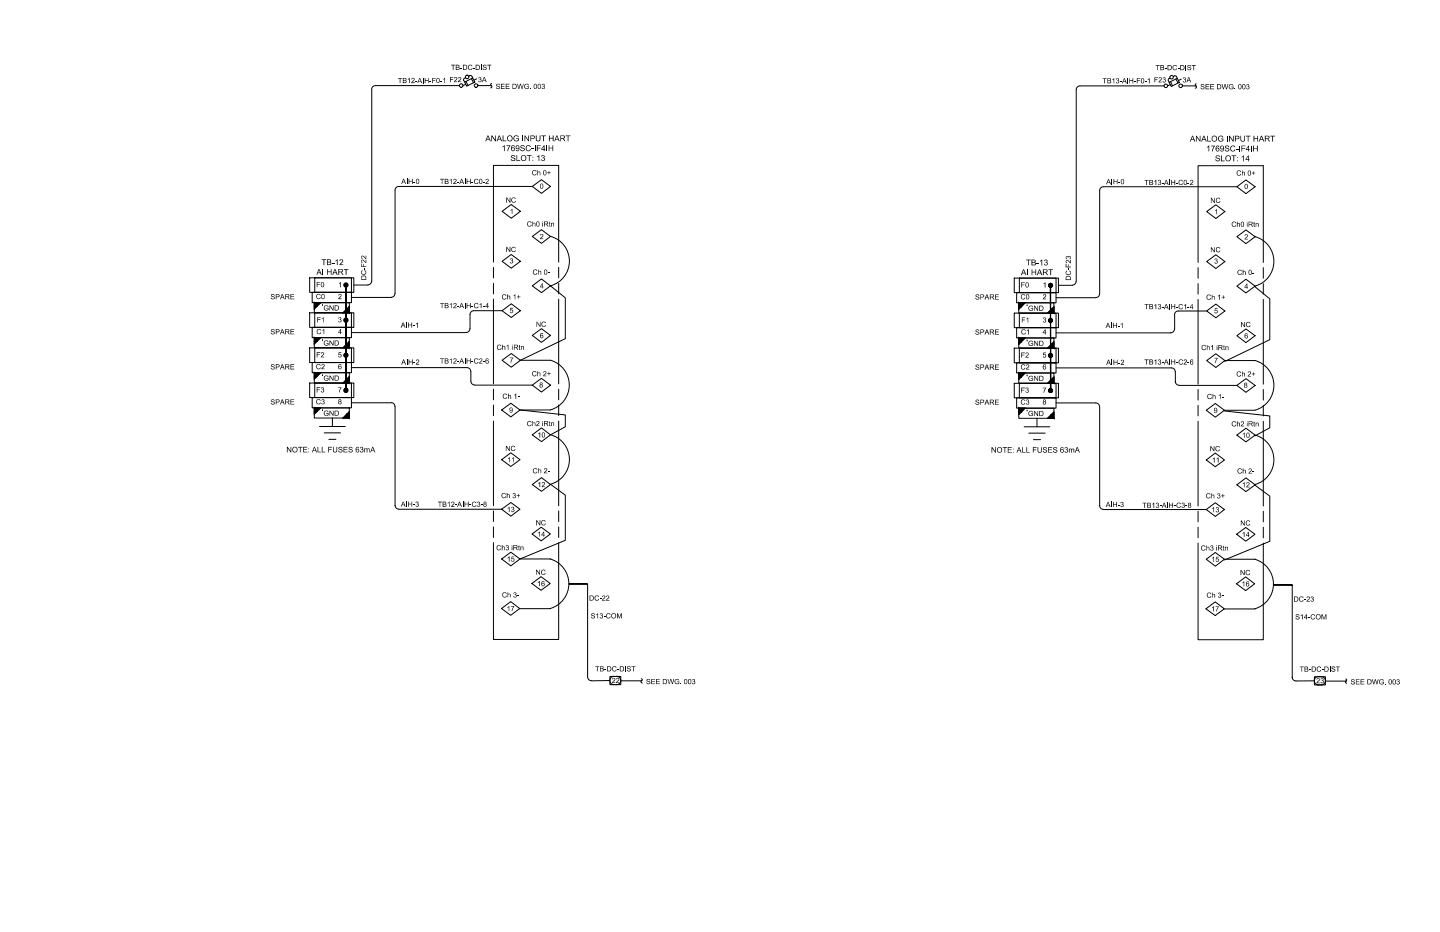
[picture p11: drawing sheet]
<svg xmlns="http://www.w3.org/2000/svg" width="432mm" height="279mm" viewBox="0 0 432 279" stroke-linecap="round" stroke-linejoin="round" font-family="sans-serif">
<!-- layer: CONN -->
<g fill="none" stroke="#000" stroke-width=".3">
<path d="M111.5 26.8v57.5M112.6 25.7l-.7 .2-.5 .9M112.6 25.7h25.2M143.3 25.7h4M322.7 26.9v57.5M349.1 25.8h-25.3l-.9 .4-.2 .7M354.6 25.8h4M159.6 55.9h-40l-.7 .2-.4 .9-.1 31.4-.4 .5-.7 .2-11.9 .1M370.9 56h-40l-.7 .2-.5 .9v31M165.1 70.9a7.7 7.7 0 0 1 5.6 7.4 7.7 7.7 0 0 1-5.6 7.4l4.4 3.6v12.2l-13.4 6.5h9a7.7 7.7 0 0 1 5.6 7.5 7.7 7.7 0 0 1-5.7 7.4M376.3 70.9a7.7 7.7 0 0 1 5.7 7.5 7.7 7.7 0 0 1-5.7 7.4M96.7 91.6h.1"/>
<path d="M106.1 85.4h4.2M111.4 84.3l-.2 .6-.9 .5M150.6 93.1h-8.5l-.7 .3-.5 .9-.1 4.6-.4 .6-.6 .2h-34.4M308 91.7h.1M316.7 89.3h11.9M317.4 85.5h4.2M322.7 84.4l-.2 .6-.9 .5M329.7 88.1l-.2 .7-.9 .4M352.2 98.6l-.2 .7-.9 .5h-34.4M352.2 94.4v4.3M361.8 93.2h-8.5l-.9 .5-.2 .7M376.4 86l4.4 3.6v12.2l-13.5 6.5"/>
<path d="M96.7 102.1h.1M96.7 112.6h.1M105.4 110.2h34.6l.7 .2 .4 .6 .2 3.6 .4 .6 .6 .2M142.3 115.5h17.3M308 102.2h.1M308 112.7h.1M316.7 110.3h34.6l.6 .2 .4 .6 .2 3.6 .4 .6 .7 .2M353.6 115.5h17.3M367.3 108.1h9a7.7 7.7 0 0 1 5.7 7.4 7.7 7.7 0 0 1-5.7 7.5M96.7 123.1h.1M105.4 120.7h11.9M117.3 120.7l.9 .5 .2 .6 .1 29.8"/>
<path d="M165.1 122.9h-9.2l13.6 1.5v3.5l-4.4 2.4a7.7 7.7 0 0 1 5.6 7.4 7.7 7.7 0 0 1-5.6 7.5M308 123.2h.1M316.7 120.8h11.9l.9 .5 .2 .6M329.7 121.9v29.8M367.2 123.2l13.6 1.5v3.5l-4.4 2.5M367.2 123h9.2M376.3 130.4a7.7 7.7 0 0 1 5.7 7.4 7.7 7.7 0 0 1-5.7 7.4M118.5 151.5l.4 .9 .7 .2M119.6 152.7h30.8M165.1 145.2l4.4 3.2v13.6l-13.6 5.6h9.2M329.7 151.6l.3 .7 .9 .4M330.9 152.8h30.8"/>
<path d="M376.4 145.5l4.4 3.2v13.6l-13.6 5.6M164.9 167.6a7.7 7.7 0 0 1 5.7 7.4 7.7 7.7 0 0 1-5.7 7.4M176.1 175.1h-5.5h5.5M176.2 175.1v27.8l.5 .9 .6 .3M367.2 167.7h9.2M376.2 167.6a7.7 7.7 0 0 1 5.7 7.5 7.7 7.7 0 0 1-5.7 7.4M387.5 175.4h-5.6h5.6v27.9M155.8 182.5h9.3M367 182.6h9.4M182.8 204l-5.5 .1M186.2 204.1h6.2M387.5 203l.2 .7 .6 .4h5.8"/>
<path d="M397.4 204.2h6.3"/>
</g>
<!-- layer: FREE-TEXT -->
<g fill="#000">
<path d="M119.4 23.4h1.2v.2h-.5v1.3h-.2v-1.3h-.5zM122.3 23.7l.6-.4v1.6h-.2v-1.2l-.4 .2zM123.4 23.6l.5-.3 .4 .3v.4l-.7 .7h.7v.2h-1l.8-1.1-.1-.3-.7 .3zM124.5 24.2h.6v.2h-.6zM126.8 23.4h.2v1.5h-.2zM127.4 23.4h.2v.6h.8v-.6h.1v1.5h-.1v-.7h-.8v.7h-.2zM128.8 24.2h.6v.2h-.6zM129.6 23.4h1.1v.2h-.9v.4h.7v.2h-.7v.7h-.2zM132 24.2h.6v.2h-.6zM132.9 23.7l.5-.4v1.6h-.1v-1.2l-.4 .2zM134.9 23.1h1v.2h-.8v.4h.8v.2h-.8v.7h-.2zM135.3 19.4h1.2v.2h-.5v1.4h-.2v-1.4h-.5z"/>
<path d="M136.2 23.3l.3-.2 .5 .1v.6l-.6 .6h.7v.2h-1l.9-1.1-.3-.3-.5 .3zM138 20.3h.6v.2h-.6zM137.4 23.3l.2-.2 .7 .2v.5l-.7 .6h.7v.2h-1l.8-1-.2-.4-.6 .3zM140.4 19.7l.4-.3 .7 .2 .2 .2-.3 .1-.2-.3h-.4l-.3 .5 .3 .7h.4l.5-.3-.2 .3-.7 .2-.3-.2-.2-.6zM141.8 20.3h.6v.2h-.6zM143.6 23.2l.7 .1-.2 .5 .3 .4-.3 .4h-.4l-.3-.3 .2-.1 .4 .3 .2-.2-.1-.4h-.3l.3-.6-.2-.1-.5 .3zM144.2 19.4h.2v1.6h-.2zM144.8 19.6l.3-.2 .7 .2 .1 .3-.4-.3-.5 .1 .1 .3 .8 .3-.1 .6-.7 .1-.3-.2-.1-.3 .5 .3 .5-.2-.1-.3-.8-.3zM146.1 19.4h1.2v.2h-.5v1.4h-.2v-1.4h-.5zM148.9 25.3l.6-.2 .3 .2 .1 .3-.4-.3-.5 .1v.3l.9 .3-.2 .6-.9-.1-.1-.3 .5 .3 .5-.2v-.2l-.8-.3zM150.2 25.1h1.1v.2h-.9v.5h.9v.2h-.9v.5h1v.2h-1.2zM151.7 25.1h1.1v.2h-.9v.5h.8v.2h-.8v.5h.9v.2h-1.1z"/>
<path d="M155.1 25.1h.2l.3 1.4 .3-1.4h.3l.3 1.4 .4-1.4h.1l-.4 1.6h-.2l-.3-1.4-.4 1.4h-.2zM157.4 25.3l.3-.2 .7 .1 .2 .4-.5-.3-.6 .1-.1 .7 .2 .3 .5 .1 .3-.2v-.3h-.4v-.1h.6v.6l-.4 .2-.7-.1-.3-.5zM158.9 26.5l.2 .2zM162.6 25.2h.5l.2 .2-.2 .4 .3 .5-.3 .4h-.4l-.3-.3 .2-.2 .3 .4 .3-.3-.1-.3-.3-.1 .3-.5-.3-.1-.4 .2zM330.6 23.5h1.3v.1h-.5v1.4h-.3v-1.4h-.5zM333.6 23.8l.5-.4v1.6h-.2v-1.2l-.3 .2zM334.7 23.6l.5-.2 .3 .3-.2 .4 .3 .5-.3 .4h-.4l-.3-.3 .2-.1 .4 .3 .2-.2-.1-.4h-.3l.3-.6-.3-.1-.2 .3-.2-.1zM335.8 24.3h.6v.2h-.6zM338 23.5h.3v1.5h-.3zM338.6 23.5h.2v.6h.8v-.6h.2v1.5h-.2v-.7h-.8v.7h-.2zM340.1 24.3h.5v.2h-.5zM340.9 23.5h1v.1h-.8v.5h.7v.2h-.7v.7h-.2z"/>
<path d="M343.3 24.3h.5v.2h-.5zM344.1 23.8l.6-.4v1.6h-.2v-1.2l-.3 .2zM346.2 23.2h1v.1h-.8v.5h.7v.2h-.7v.7h-.2zM346.6 19.5h1.1v.2h-.5v1.4h-.1v-1.4h-.5zM347.5 23.3l.2-.1 .6 .1v.5l-.6 .7h.7v.2h-1l.8-1.1-.2-.3-.6 .3zM348.7 23.3l.6-.1 .2 .2-.2 .5 .3 .5-.4 .3-.5-.1-.1-.3h.2l.2 .3 .3-.2v-.3l-.3-.1 .3-.5-.2-.2-.5 .3zM349.3 20.4h.6v.2h-.6zM351.8 19.7l.7-.2 .4 .2-.2 .3-.2-.3h-.4l-.3 .4v.5l.3 .3 .8-.4-.2 .5-.6 .1-.4-.3-.1-.7zM353.1 20.4h.6v.2h-.6zM354.8 23.3l.5-.1 .3 .2-.2 .5 .3 .2v.3l-.3 .3h-.5l-.2-.3 .2-.1 .4 .3 .2-.3-.1-.3h-.4l.4-.3v-.3l-.3-.1-.2 .3h-.2zM355.5 19.5h.2v1.6h-.2zM356.1 19.7l.7-.2 .3 .2 .1 .3-.4-.3-.6 .1 .1 .2 .8 .3 .1 .4-.2 .3-.6 .1-.4-.3 .2-.3 .3 .4 .5-.2v-.2l-.9-.4z"/>
<path d="M357.3 19.5h1.3v.2h-.5v1.4h-.2v-1.4h-.6zM360.1 25.4l.7-.2 .3 .2 .1 .3-.5-.3-.5 .1 .2 .3 .8 .3-.2 .6-.6 .1-.3-.2-.1-.3 .5 .3 .5-.2-.1-.3-.8-.3zM361.5 25.2h1.1v.2h-.9v.5h.9v.1h-.9v.6h.9v.2h-1.1zM362.9 25.2h1.1v.2h-.9v.5h.9v.1h-.9v.6h1v.2h-1.2zM366.3 25.2h.2l.3 1.4 .4-1.4h.3l.3 1.4 .3-1.4h.2l-.4 1.6h-.2l-.4-1.4-.3 1.4h-.3zM368.6 25.5l.4-.3h.6l.2 .5-.8-.3-.3 .3v.4l.2 .4 .5 .1 .3-.2v-.3h-.5v-.1h.7v.6l-.4 .2-.8-.2-.3-.5zM370.2 26.6l.2 .2zM373.8 25.4l.4-.2 .4 .3-.2 .4 .2 .1 .1 .5-.4 .3-.5-.1-.2-.4 .5 .3 .4-.1-.1-.4-.4-.1 .4-.5-.4-.1-.3 .2zM122 53.6h.2v1.5h-.2zM122.5 53.6h.2v.6h.8v-.6h.3v1.5h-.3v-.7h-.8v.7h-.2zM124 54.5h.6v.2h-.6zM132 53.6h1.2v.2h-.6v1.4h-.1v-1.4h-.5z"/>
<path d="M134.9 54l.5-.4v1.6h-.1v-1.3l-.4 .3zM136 53.8l.3-.2 .5 .2v.5l-.6 .7h.7v.2h-1l.8-1-.2-.4-.6 .3zM137.1 54.5h.6v.2h-.6zM139.4 53.6h.2v1.6h-.2zM139.9 53.6h.2v.6h.8v-.6h.3v1.6h-.3v-.8h-.8v.8h-.2zM141.4 54.5h.6v.2h-.6zM142.4 53.7l.7-.1 .3 .3-.1 .2-.2-.3h-.4l-.4 .4 .1 .6 .3 .2 .8-.3-.3 .4-.6 .1-.3-.3-.2-.7zM144.8 54.5h.6v.2h-.6zM145.6 53.8l.6-.2 .3 .3v.3l-.7 .8h.8v.2h-1l.8-1.1-.2-.3-.6 .3zM147.3 40.6h.3l.9 1.4v-1.4h.2v1.7h-.2l-1-1.3v1.3h-.2zM150.7 40.6h.3v1.5h.8v.2h-1.1zM150.7 44l.7-.5v1.8h-.3v-1.3l-.4 .2z"/>
<path d="M151.9 43.6h1.1l-.6 1.7h-.2v-.5l.6-1h-.9zM153.3 46.6l.8-.1 .4 .5-.4-.3h-.5a.42 .42 0 0 0 .1 .6 .42 .42 0 0 0 .5 0l.4 .4-.3 .5h-.8l-.3-.5 .4 .3 .4 .1a.37 .37 0 0 0 .2-.6 .37 .37 0 0 0-.5-.1l-.4-.2zM154.1 40.9l.6-.3 .7 .1 .1 .4-.2 .1-.2-.4h-.6l-.3 .9 .2 .4 .6 .1 .3-.2v-.3h-.5v-.2h.8v.6l-.6 .3-.9-.3-.2-.5zM154.9 46.5h.2v1.6h.9v.2h-1.1zM156.1 43.7l.8-.2 .3 .2 .1 .3-.2 .1-.2-.4-.6 .2 .1 .3 .9 .3-.1 .7-.6 .2-.5-.3-.1-.3 .2-.1 .4 .4 .6-.2-.1-.3-1-.3zM156.6 40.6h.3v1.7h-.3zM157.3 40.6h.2l.9 1.4v-1.4h.2v1.7h-.2l-.9-1.3v1.3h-.2zM158 46.5h1.4v.2h-.6v1.6h-.2v-1.6h-.6zM157.9 43.7l.3-.2 .8 .2 .1 .3-.9-.3-.3 .5 .3 .9h.4l.3-.4 .3 .1-.3 .4-.6 .2-.5-.3-.2-.8zM159.4 44.5h.6v.3h-.6zM160.3 43.6h.2v1.7h-.2zM159.7 51.2l.7-.2 .4 .3-.1 .2-.5-.3-.4 .3 .2 .9 .9-.3-.3 .4-.4 .1-.5-.3z"/>
<path d="M161 43.6h1.2v.1h-1v.6h.8v.2h-.8v.8h-.2zM161.1 51h.2v.6l.3-.2 .4 .1v1h-.1l-.2-.9-.3 .1-.1 .8h-.2zM161.1 46.9l.6-.4v1.8h-.2v-1.4l-.4 .2zM160.7 40.6h.2v1.3l.3 .3 .6-.2v-1.4h.3v1.2l-.4 .5-.9-.1zM162.4 46.6l.6-.1 .3 .3-.2 .5 .3 .6-.4 .4h-.4l-.3-.4 .2-.1 .1 .3h.4l.2-.2-.1-.4-.4-.1 .4-.3v-.3l-.4-.1-.4 .3zM162.3 40.6h1.4v.2h-.6v1.5h-.2v-1.5h-.6zM163.8 43.6h.3v1.7h-.3zM164.5 43.6h.2v.7h1v-.7h.2v1.7h-.2v-.8h-1v.8h-.2zM164.1 51.7h.4v-.4h.2v.4h.4v.2h-.4v.4h-.2v-.4h-.4zM164.6 40.6h.3v.7h.8v-.7h.3v1.7h-.3v-.8h-.8v.8h-.3zM169.6 40.6h1.4v.2h-.6v1.5h-.2v-1.5h-.6zM333.3 53.7h.2v1.5h-.2z"/>
<path d="M333.9 53.7h.2v.6h.8v-.6h.2v1.5h-.2v-.7h-.8v.7h-.2zM335.3 54.6h.6v.2h-.6zM343.2 53.9h1.2v.2h-.5v1.4h-.2v-1.4h-.5zM346.1 54.3l.6-.4v1.6h-.2v-1.3l-.3 .3zM347.3 54.1l.4-.2 .4 .3-.2 .4 .3 .5-.3 .4-.7-.2v-.3l.4 .3 .4-.2-.1-.3h-.3l.3-.6-.3-.1-.2 .3-.2-.1zM348.4 54.8h.5v.2h-.5zM350.6 53.9h.2v1.6h-.2zM351.2 53.9h.2v.6h.8v-.6h.2v1.6h-.2v-.7h-.8v.7h-.2zM352.7 54.8h.5v.2h-.5zM353.6 54.1l.4-.2 .6 .2 .1 .3-.7-.3-.4 .3v.6l.3 .3 .9-.3-.3 .4-.7 .1-.3-.3zM356.1 54.8h.6v.2h-.6zM357 54l.4-.1 .4 .2v.5l-.7 .7h.7v.2h-1l.8-1.2-.4-.2-.4 .3z"/>
<path d="M358.6 40.7h.2l1 1.4v-1.4h.2v1.7h-.2l-1-1.3v1.3h-.2zM362 40.7h.2v1.5h.9v.2h-1.1zM362 44.1l.6-.5v1.8h-.2v-1.4l-.4 .3zM363.2 43.7h1.1l-.6 1.7h-.3l.1-.7 .5-.8h-.8zM364.6 46.8l.8-.2 .3 .2 .1 .3-.6-.3-.5 .2 .1 .2 .9 .4 .1 .4-.2 .3-.7 .1-.4-.3-.1-.3 .5 .3 .7-.2-.1-.3-1-.3zM365.4 41l.5-.3 .7 .1 .2 .4h-.2l-.3-.3-.7 .1-.1 .8 .2 .4 .6 .1 .3-.2v-.3h-.5v-.3h.7v.7l-.5 .3-.8-.2-.3-.5zM366.1 46.6h.3v1.5h.8v.3h-1.1zM367.4 43.8l.3-.2 .7 .1 .2 .4-.2 .1-.3-.4-.5 .2v.3l1 .3 .1 .4-.3 .3-.5 .1-.6-.3v-.3h.2l.4 .4 .5-.2-.1-.3-.9-.4zM367.9 40.7h.2v1.7h-.2zM368.5 40.7h.3l.9 1.4v-1.4h.2v1.7h-.2l-.9-1.3v1.3h-.3zM369.3 46.6h1.4v.2h-.6v1.6h-.3v-1.6h-.5zM369.1 43.9l.9-.3 .3 .3 .1 .2-.2 .1-.3-.4h-.4l-.4 .6 .1 .6 .3 .2 .5-.1 .2-.3h.2l-.2 .5-.6 .1-.6-.3-.1-.8z"/>
<path d="M370.6 44.6h.7v.2h-.7zM371.6 43.7h.2v1.7h-.2zM370.9 51.4l.5-.3 .6 .2 .2 .2-.8-.3-.4 .5 .3 .8 .9-.3-.2 .3-.6 .2-.5-.3zM372.3 43.7h1.1v.1h-.9v.6h.8v.2h-.8v.8h-.2zM372.4 51.1h.2v.6l.2-.2 .5 .2v.9h-.2l-.1-.9-.4 .1v.8h-.2zM372.3 47l.7-.4v1.8h-.2v-1.4l-.4 .2zM372 40.7h.2v1.2l.3 .4 .5-.2 .1-1.4h.2v1.4l-.2 .3-.6 .1-.5-.3zM373.6 40.7h1.4v.2h-.6v1.5h-.2v-1.5h-.6zM375.1 43.7h.2v1.7h-.2zM375.8 43.7h.2v.7h.9v-.7h.3v1.7h-.3v-.9h-.9v.9h-.2zM375.8 51.4h.1v.4h.5v.2h-.5v.4h-.1v-.4h-.5v-.2h.5zM375.9 40.7h.2v.7h.9v-.7h.2v1.7h-.2v-.8h-.9v.8h-.2z"/>
<path d="M380.9 40.7h1.4v.2h-.6v1.5h-.2v-1.5h-.6zM96.4 77.7h1.4v.2h-.5v1.6h-.3v-1.6h-.6zM99.6 78.8h.7v.2h-.7zM100.6 78.2l.6-.5v1.8h-.2v-1.4l-.4 .3zM101.9 77.9l.3-.2 .6 .2v.6l-.8 .8h.9v.2h-1.2l1-1.2-.2-.4-.7 .3zM108.3 78l.6-.1 .8 .7v-.8h.1v1l-1-.8-.4 .2 .3 .4v.2h-.2zM108.3 76.8l.6-.1 .8 .7v-.8h.1v1.1l-1-.9-.4 .2 .3 .4v.2h-.2zM151.8 59.2h.2l.8 1.2v-1.2h.2v1.6h-.2l-.8-1.3v1.3h-.2zM151.8 74h.2l.8 1.2v-1.2h.2v1.5h-.2l-.8-1.1v1.1h-.2zM153 77.6l.5-.2 .3 .3-.2 .4 .3 .2v.4l-.7 .3-.3-.5 .6 .3 .2-.4-.4-.3 .3-.2a.25 .25 0 0 0-.2-.3 .25 .25 0 0 0-.3 .2h-.2zM153.2 62.9l.4-.3v1.5h-.1v-1.1l-.4 .2zM153.6 59.3l.6-.1 .3 .2 .2 .2-.8-.2-.4 .4 .1 .5 .3 .3 .8-.3-.3 .4-.6 .1-.3-.2-.2-.8z"/>
<path d="M153.5 74.2l.5-.2 .5 .2 .2 .2-.9-.2-.3 .4 .1 .5 .3 .3 .8-.3-.3 .4-.5 .1-.4-.2-.2-.8zM158.2 66.6l.4-.2 .7 .1 .1 .3-.8-.3-.3 .6 .3 .6 .8-.3-.2 .4-.7 .1-.3-.2zM159.7 66.4h.1v.5l.2-.1 .5 .1v1h-.1l-.2-1-.3 .2-.1 .8h-.1zM162 70.3l.4-.2 .5 .2-.1 .6-.6 .6h.7v.2h-1l.8-1.1-.2-.3-.6 .3zM164.7 66.5l.2-.1v.4h.2l-.2 .1v.8l.2 .2-.4-.1zM165.2 66.8l.9 .1v1h-.1l-.2-1-.3 .2v.8h-.3zM307.7 77.8h1.4v.2h-.6v1.6h-.2v-1.6h-.6zM310.9 78.8h.6v.3h-.6zM311.8 78.2l.7-.4v1.8h-.2v-1.4l-.4 .3zM313.2 77.9l.6-.1 .3 .3-.2 .5 .3 .5-.3 .5h-.4l-.4-.3 .2-.2 .4 .3 .3-.2-.1-.4h-.4v-.3l.4-.1v-.3l-.4-.1-.4 .2zM319.6 76.9l.5-.1 .2 .2 .1-.2 .4-.1 .3 .7-.4 .3 .3-.4-.2-.4-.4 .1v.4l-.5-.4-.2 .1 .2 .6-.4-.3zM319.6 78.1l.6-.2 .7 .8v-.8h.2v1l-1-.8-.4 .2 .3 .4v.2l-.2-.1-.3-.3z"/>
<path d="M363.1 59.3l1 1.2v-1.2h.2v1.5h-.2l-.8-1.2v1.2h-.2zM363.1 74.1l1 1.2v-1.2h.2v1.5h-.2l-.8-1.2v1.2h-.2zM364.3 77.7l.4-.2 .4 .2-.3 .5 .3 .1v.5l-.3 .3-.5-.2-.1-.3 .4 .3 .3-.1v-.4l-.4-.1 .4-.5-.4-.1-.3 .2zM364.4 63l.5-.3v1.5h-.1v-1.2l-.4 .3zM364.7 59.6l.4-.3 .8 .2-.2 .2-.6-.2-.3 .3v.6l.3 .3 .8-.4-.2 .5h-.6l-.4-.2zM364.9 74.2l.5-.1 .5 .3-.2 .2-.2-.3h-.4l-.3 .3 .1 .7 .5 .2 .5-.3-.2 .3-.6 .2-.4-.3-.1-.8zM369.7 66.5l.5-.1 .4 .4-.1 .1-.6-.3-.4 .4 .3 .8 .9-.3-.3 .5h-.6l-.3-.3-.2-.7zM370.9 66.5h.2v.5l.2-.1 .5 .1v1h-.2l-.1-1-.3 .1-.1 .9h-.2zM373.4 70.3l.7 .1 .1 .5-.8 .7h.8v.2h-1l.8-1-.2-.4-.6 .3zM375.9 66.6l.2-.1v.4h.2l-.2 .9 .3 .2-.5-.2zM376.5 66.9l.9 .1v1h-.2l-.1-1-.3 .1-.1 .9h-.2zM81.3 88.4l.3-.2 .7 .1 .1 .3-.5-.3-.5 .2 1 .5-.2 .7h-.7l-.2-.2-.1-.3 .4 .3 .6-.2-.9-.5z"/>
<path d="M81.3 98.8l.5-.1 .5 .2-.1 .3-.2-.3-.6 .1 .9 .5v.6l-.7 .2-.3-.3-.1-.2 .2-.1 .4 .4 .4-.3-.9-.6zM87.1 88.2h1.1v.2h-.9v.4h.9v.2h-.9v.5h.9v.2h-1.1zM95 84.6h1v.1h-.8v.5h.7v.2h-.7v.7h-.2zM95.1 95.1h1.1v.2h-.9v.4h.8v.2h-.8v.7h-.2zM95 88.3l.8-.2 .3 .2 .1 .2-.3 .1-.2-.3h-.4l-.2 .3v.7l.3 .2 .8-.3-.3 .4-.6 .1-.3-.3-.2-.8zM95.1 98.9l.4-.3 .7 .3 .1 .2h-.2l-.5-.3-.4 .4 .2 .8h.5l.2-.4 .2 .1-.1 .3-.8 .2-.3-.3zM96.7 80.7h.3v1.7h-.3zM96.5 95.5l.5-.4v1.5h-.1v-1.2l-.4 .2zM97.2 91.8l.4-.3 .7 .1 .2 .4-.8-.3-.3 .3-.1 .5 .2 .4h.5l.3-.1v-.3h-.5v-.2h.7v.6l-.4 .2-.7-.1-.3-.5zM98.1 80.7h.2v.7h.9v-.7h.2v1.7h-.2v-.8h-.9v.8h-.2zM98.8 91.5h.2l.8 1.3v-1.3h.2v1.6h-.2l-.8-1.2v1.2h-.2zM101.5 95.3l.5-.2 .3 .2-.2 .5 .3 .5-.2 .3-.7-.2-.1-.2 .4 .3 .4-.2-.1-.4h-.3l.3-.6-.3-.1-.2 .3z"/>
<path d="M101.7 84.9l.5-.3v1.5h-.2v-1.2l-.3 .2zM101.5 88.3l.6-.2 .3 .2v.5l-.7 .7h.7v.2h-1l.8-1.1-.1-.3-.7 .3zM103.1 80.7h1.4v.2h-.6v1.5h-.3v-1.5h-.5zM108.4 81.2l.3-.2-.3 .5 .1 .5 .8 .1 .4-.3-.4-.8 .3 .1 .2 .3v.6l-.5 .4-.8-.2-.2-.4zM109.1 80.3h.3v.6h-.3zM108.3 79h.2v.9h.4v-.8h.2v.8h.7v.1h-1.5zM121.8 96.7h.2v1.5h-.2zM122.4 96.7h.2v.6h.8v-.6h.2v1.5h-.2v-.7h-.8v.7h-.2zM123.8 97.6h.6v.2h-.6zM124.7 97.1l.6-.4v1.5h-.2v-1.2l-.3 .3zM132 90.9h1.2v.1h-.6v1.4h-.1v-1.4h-.5zM134.9 91.2l.5-.3v1.5h-.1v-1.2l-.4 .2z"/>
<path d="M136 91l.6-.1 .3 .2-.1 .4-.6 .7h.7v.2h-1l.8-1-.2-.4-.4 .3zM137.1 91.8h.6v.1h-.6zM139.4 90.9h.2v1.5h-.2zM139.9 90.9h.2v.6h.8v-.6h.3v1.5h-.3v-.7h-.8v.7h-.2zM141.4 91.8h.6v.1h-.6zM142.3 91l.7-.2 .4 .3-.1 .2-.5-.3-.5 .4 .1 .6 .2 .2 .9-.3-.2 .4-.6 .1-.4-.3-.2-.7zM143.8 91.2l.6-.3v1.5h-.2v-1.2l-.3 .2zM144.8 91.8h.6v.1h-.6zM150.6 88.5l.6-.3 .5 .2 .1 .3-.8-.3-.3 .4 .3 .8 .9-.3-.2 .4-.6 .1-.4-.2-.2-.4zM152.1 88.2h.2v.6l.3-.2 .4 .2v1h-.2l-.2-1-.3 .2v.8h-.2zM153 92.3h.8v.2h-.6l-.1 .4 .5-.1 .3 .3v.5l-.4 .3-.6-.3 .1-.2 .5 .3 .2-.2-.2-.5-.6 .1zM154 88.6l.5-.4v1.6h-.1v-1.2l-.3 .2z"/>
<path d="M155 88.9h.5v-.4h.1v.4h.5v.2h-.5v.4h-.1v-.4h-.5zM160.9 96.4l1 1.2v-1.2h.2v1.6h-.2l-.8-1.3v1.3h-.2zM160 81l.8-.2 .3 .2v.2l-.2 .1-.1-.3h-.5l-.3 .4 .2 .7 .4 .1 .3-.4h.2l-.3 .5h-.6l-.3-.2-.1-.7zM161.4 80.8h.2v.5h.6l.1 1h-.2v-.8l-.2-.2-.3 .1v.9h-.2zM162.6 96.6l.7-.2 .3 .2 .1 .2-.2 .1-.2-.3h-.4l-.3 .4 .2 .8h.4l.3-.4 .2 .1-.2 .4-.7 .1-.4-.3v-.7zM164.3 81.7h.6v.2h-.6zM292.6 88.4l.7-.2 .3 .2v.3l-.4-.3-.5 .2 .9 .5-.1 .6-.7 .1-.3-.2v-.3l.4 .3h.4l.2-.2-1-.6zM292.6 98.9l.6-.2 .4 .3v.2h-.2l-.1-.3-.6 .2 .9 .6v.5l-.7 .1-.3-.1-.1-.4 .5 .4 .5-.3-1-.6zM298.4 88.3h1.1v.1h-.9v.5h.8v.2h-.8v.5h.9v.2h-1.1zM306.3 84.6h1v.2h-.8v.5h.7v.2h-.7v.7h-.2zM306.4 95.2h1v.1h-.8v.5h.7v.2h-.7v.7h-.2zM306.3 88.4l.8-.2 .3 .2v.2l-.2 .1-.2-.3h-.4l-.3 .3 .2 .8 .4 .1 .6-.3-.2 .3-.7 .2-.4-.3z"/>
<path d="M306.5 98.9l.6-.2 .4 .2-.1 .3-.6-.3-.3 .4 .3 .8 .8-.3-.3 .4-.6 .1-.3-.3-.1-.7zM308 80.7h.2v1.8h-.2zM307.8 95.6l.5-.4v1.5h-.1v-1.2l-.4 .2zM308.6 91.8l.3-.2 .7 .2 .2 .3h-.2l-.3-.3-.5 .1-.2 .7 .2 .3 .5 .1 .3-.1v-.3h-.5v-.2h.7v.6l-.4 .2-.8-.2-.2-.4zM309.3 80.7h.3v.8h.9v-.8h.2v1.8h-.2v-.8h-.9v.8h-.3zM310.1 91.6h.2l.8 1.3v-1.3h.2v1.6h-.2l-.8-1.2v1.2h-.2zM312.8 95.3l.3-.2 .5 .2-.2 .6 .3 .5-.2 .2-.7-.1-.1-.2 .4 .3 .4-.2-.1-.4h-.3l.3-.6-.3-.1-.2 .3zM312.9 85l.6-.4v1.6h-.2v-1.2l-.4 .2zM312.8 88.4l.3-.2 .6 .2-.1 .5-.7 .6h.8v.2h-1l.8-1-.1-.3-.5 .3h-.2zM314.4 80.7h1.3v.3h-.5v1.5h-.3v-1.5h-.5zM319.6 81.3l.4-.2-.3 .8 .7 .4 .5-.3v-.4l-.3-.3 .2-.1 .3 .3v.6l-.5 .3h-.8l-.3-.4zM320.4 80.4h.2v.6h-.2z"/>
<path d="M319.5 79.1h.3v.8h.4v-.7h.2v.7h.7v.3h-1.6zM333.2 96.8h.2v1.5h-.2zM333.7 96.8h.2v.6h.8v-.6h.3v1.5h-.3v-.7h-.8v.7h-.2zM335.2 97.7h.6v.1h-.6zM336.1 97.2l.5-.4v1.5h-.2v-1.2l-.3 .2zM343.2 91.2h1.2v.1h-.5v1.4h-.2v-1.4h-.5zM346.1 91.5l.6-.3v1.5h-.2v-1.2l-.3 .2zM347.3 91.3l.5-.1 .3 .1-.2 .6 .3 .4-.2 .4h-.5l-.3-.3 .2-.1 .2 .3 .4-.2-.1-.4h-.3l.3-.3v-.3l-.4-.1-.1 .3-.2-.1zM348.4 92h.5v.2h-.5zM350.6 91.2h.2v1.5h-.2zM351.2 91.2h.2v.6h.8v-.6h.2v1.5h-.2v-.7h-.8v.7h-.2zM352.7 92h.5v.2h-.5z"/>
<path d="M353.5 91.4l.6-.3 .5 .3 .1 .2h-.2l-.2-.3h-.4l-.3 .4v.5l.3 .3 .9-.3-.3 .4-.6 .1-.4-.2zM355.1 91.5l.6-.3v1.5h-.3v-1.2l-.3 .2zM356.1 92h.6v.2h-.6zM361.9 88.5l.5-.2 .6 .2 .1 .2-.2 .1-.2-.3h-.4l-.3 .3 .3 .9 .8-.3-.2 .4-.6 .1-.4-.3zM363.4 88.3h.1v.6l.3-.2 .4 .1 .1 1h-.2l-.2-.9-.3 .1-.1 .8h-.1zM364.3 92.4h.8v.2h-.6l-.1 .4 .4-.1 .3 .3v.5l-.4 .3-.4-.1-.2-.4 .6 .3 .3-.3-.2-.4-.6 .1zM365.2 88.7l.6-.4v1.5h-.2v-1.1l-.3 .2zM366.7 88.6h.2v.4h.4v.2h-.4v.4h-.2v-.4h-.4v-.2h.4zM372.1 96.5h.2l.8 1.2v-1.2h.3v1.6h-.3l-.8-1.3v1.3h-.2zM371.3 81l.7-.1 .3 .2-.1 .2-.2-.3h-.4l-.3 .4 .2 .8 .4 .1 .3-.4h.2l-.2 .5h-.6l-.4-.2-.1-.8zM372.6 80.9h.2v.5h.7l.1 1h-.2v-.9l-.3-.1-.3 .2v.8h-.2zM373.8 96.7l.7-.2 .4 .3-.2 .2-.1-.3h-.4l-.4 .4 .1 .5 .3 .3 .8-.3-.3 .4-.6 .1-.3-.3-.2-.6z"/>
<path d="M375.6 81.8h.5v.2h-.5zM81.3 109.4l.3-.2 .7 .2 .1 .3-.5-.3-.5 .1 .1 .3 .9 .3-.2 .6-.6 .1-.3-.3-.1-.2 .5 .3 .5-.2-.1-.3-.7-.2zM87.1 98.7h1.1v.2h-.9v.4h.9v.2h-.9v.5h.9v.2h-1.1zM87.1 109.2h1.1v.2h-.9v.5h.9v.1h-.9v.5h.9v.3h-1.1zM95 105.6h1v.2h-.8v.5h.7v.1h-.7v.7h-.2zM95 116.1h1v.2h-.8v.5h.7v.1h-.7v.8h-.2zM94.9 109.4l.6-.3 .5 .2 .2 .3h-.2l-.3-.3-.4 .1-.2 .8 .3 .3 .8-.3-.1 .3-.4 .2-.6-.1-.3-.5zM96.3 116.3l.3-.2 .5 .2-.2 .5 .3 .5-.2 .3-.7-.1-.1-.3 .5 .3 .3-.2v-.3l-.4-.1 .3-.3v-.3h-.3l-.4 .2zM96.7 99l.5-.4v1.6h-.2v-1.2l-.3 .2zM96.4 105.7l.7 .1 .1 .4-.8 .7h.8v.2h-1l.8-1-.2-.3-.6 .3zM96.4 109.3l.3-.2 .6 .2v.5l-.7 .7h.7v.2h-1l.9-1.1-.2-.3-.6 .3zM97.2 102.3l.5-.3 .6 .2 .2 .3-.5-.3-.5 .1-.2 .7 .3 .4h.5l.2-.1v-.3h-.5v-.2h.7v.6l-.5 .2-.7-.1-.2-.5z"/>
<path d="M97.3 112.7l.8-.1 .3 .2-.1 .3-.2-.4h-.5l-.3 .5 .1 .5 .4 .3 .5-.2v-.3h-.5v-.2h.7l-.1 .7-.7 .1-.5-.3-.1-.6zM98.8 102.1h.2l.8 1.2v-1.2h.2v1.5h-.2l-.8-1.2v1.2h-.2zM98.8 112.6h.2l.8 1.2v-1.2h.2v1.5h-.2l-.8-1.2v1.2h-.2zM101.6 105.6h.7v.2h-.6v.4l.4-.1 .3 .3v.5l-.4 .3-.6-.4 .2-.1 .2 .3 .4-.2-.2-.5-.6 .1zM101.4 116.1h1l-.6 1.6-.1-.3 .5-1.1h-.8zM122 107.8h.2v1.5h-.2zM122.5 107.8h.2v.6h.8v-.6h.3v1.5h-.3v-.7h-.8v.7h-.2zM124 108.6h.6v.3h-.6zM124.8 107.9l.5-.1 .4 .2-.1 .5-.7 .6h.8v.2h-1l.8-1-.1-.4-.7 .3zM132 107.5h1.2v.1h-.6v1.4h-.1v-1.4h-.5zM134.9 107.8l.5-.3v1.5h-.1v-1.2l-.4 .2zM136 107.6l.6-.1 .3 .2v.4l-.7 .7h.7v.2h-1l.8-1-.1-.4-.7 .3z"/>
<path d="M137.1 108.3h.6v.2h-.6zM139.4 107.5h.2v1.5h-.2zM139.9 107.5h.2v.6h.8v-.6h.3v1.5h-.3v-.7h-.8v.7h-.2zM141.4 108.3h.6v.2h-.6zM142.2 107.8l.6-.4 .5 .1 .1 .4-.6-.3-.2 .1-.3 .7 .5 .5 .7-.4-.1 .3-.4 .2-.6-.1-.3-.5zM143.7 107.6l.3-.1 .6 .1v.5l-.7 .7h.8v.2h-1l.8-1-.2-.4-.6 .3zM144.8 108.3h.6v.2h-.6zM149.2 103.6l.4-.3 .7 .2v.3l-.7-.3-.4 .4 .1 .6 .2 .2 .9-.3-.3 .4-.6 .1-.3-.3zM150.6 103.3h.2v.6l.2-.2 .5 .2v1h-.2l-.1-1-.4 .1v.9h-.2zM150.8 118.3l.5-.3 .7 .2 .1 .2-.2 .1-.6-.3-.3 .3v.6l.3 .3 .8-.3-.2 .4-.7 .1-.3-.3zM152.3 118h.2v.5l.5-.1 .2 .2 .1 1h-.3v-1l-.5 .1v.9h-.2zM151.9 103.7l.6-.4v1.6h-.2v-1.2l-.4 .2z"/>
<path d="M152.9 107.2h1l-.6 1.5h-.2v-.4l.5-.9h-.7zM154.2 118.4l.6-.4v1.6h-.2v-1.3l-.4 .3zM155.3 118.9h.5v.2h-.5zM155.6 103.5l.2-.1v.4h.2l-.2 .9 .3 .2-.5-.2zM156.2 103.8l.9 .1v1h-.2l-.1-1h-.3l-.1 1h-.2zM159.7 111.5l.7-.3 .4 .3-.1 .2-.5-.3-.4 .4 .2 .8 .9-.3-.3 .4-.4 .1-.5-.2zM161.1 111.3h.2v.5l.3-.2 .4 .2v1h-.1l-.2-1-.3 .1-.1 .9h-.2zM163 111.4l.2-.1 .6 .1v.5l-.7 .7h.7v.2h-1l.9-1.1-.3-.3-.5 .3zM164.1 111.9h.4v-.4h.2v.4h.4v.2h-.4v.4h-.2v-.4h-.4zM292.6 109.4l.7-.1 .3 .4-.7-.3a.26 .26 0 0 0-.1 .4 .26 .26 0 0 0 .3 .1l.5 .3 .1 .3-.4 .3h-.6l-.2-.5 .5 .4 .5-.3-.9-.5zM298.4 98.8h1.1v.1h-.9v.5h.8v.2h-.8v.5h.9v.2h-1.1zM298.4 109.3h1.1v.2h-.9v.5h.8v.1h-.8v.5h.9v.2h-1.1z"/>
<path d="M306.3 105.7h1v.2h-.8v.5h.7v.1h-.7v.7h-.2zM306.3 116.2h1v.2h-.8v.5h.7v.1h-.7v.7h-.2zM306.3 109.4l.6-.2 .5 .2v.3h-.2l-.2-.3h-.4l-.3 .3 .3 .9 .9-.3-.3 .4-.5 .1-.4-.3-.2-.8zM307.6 116.3l.5-.1 .3 .3-.2 .4 .3 .2v.4l-.7 .2-.3-.4 .7 .2 .1-.3-.4-.2 .3-.3a.25 .25 0 0 0-.2-.3 .25 .25 0 0 0-.3 .2h-.2zM307.9 99.1l.6-.4v1.6h-.2v-1.2l-.4 .2zM307.6 105.8l.5-.1 .3 .1v.6l-.7 .6h.8v.2h-1l.8-1-.2-.4-.6 .3zM307.7 109.4l.6-.2 .3 .3-.1 .5-.6 .6h.7v.2h-1l.9-1.1-.2-.3h-.3l-.1 .3h-.2zM308.5 102.4l.5-.3 .6 .2 .2 .3h-.2l-.2-.3-.6 .1-.2 .7 .2 .4h.5l.3-.1v-.3h-.5v-.2h.7v.6l-.5 .2-.7-.1-.2-.5zM308.6 112.8l.8-.1 .3 .2-.1 .3-.3-.4h-.4l-.3 .5 .1 .5 .3 .3 .6-.2v-.3h-.5v-.2h.7l-.1 .7-.7 .1-.5-.3-.1-.6zM310.1 102.2h.2l.8 1.1v-1.1h.2v1.5h-.2l-.8-1.2v1.2h-.2zM310.1 112.7h.2l.8 1.2v-1.2h.2v1.5h-.2l-.8-1.2v1.2h-.2zM312.9 105.7h.7v.2h-.6l-.1 .4 .5-.1 .3 .3-.1 .5-.3 .2-.6-.3 .2-.1 .4 .3 .2-.2-.2-.5-.6 .1z"/>
<path d="M312.7 116.2h1l-.6 1.5h-.2l.1-.5 .5-.8h-.8zM333.3 107.8h.2v1.6h-.2zM333.9 107.8h.2v.7h.8v-.7h.2v1.6h-.2v-.7h-.8v.7h-.2zM335.3 108.7h.6v.2h-.6zM336.2 108l.5-.2 .3 .2v.6l-.7 .6h.8v.2h-1l.8-1-.2-.4-.6 .3zM343.2 107.8h1.2v.2h-.5v1.3h-.2v-1.3h-.5zM346.1 108.1l.6-.3v1.5h-.2v-1.2l-.3 .2zM347.3 107.9l.5-.1 .3 .2-.2 .5 .3 .4-.2 .4h-.6l-.2-.3 .2-.1 .1 .2 .5-.1-.1-.4h-.3l.3-.3v-.3l-.3-.1-.2 .3-.2-.1zM348.4 108.6h.5v.3h-.5zM350.6 107.8h.2v1.5h-.2zM351.2 107.8h.2v.6h.8v-.6h.2v1.5h-.2v-.7h-.8v.7h-.2zM352.7 108.6h.5v.3h-.5z"/>
<path d="M353.6 107.9l.7-.1 .3 .2 .1 .2h-.2l-.2-.3h-.4l-.3 .4 .2 .7 .4 .1 .6-.3-.2 .4-.7 .1-.4-.2-.1-.8zM355 107.9l.6-.1 .3 .2v.4l-.8 .7h.8v.2h-1l.8-1.1-.4-.3-.4 .3zM356.1 108.6h.6v.3h-.6zM360.6 103.5l.6-.1 .4 .3-.2 .2-.2-.3h-.3l-.4 .6 .3 .6 .9-.3-.3 .4-.7 .1-.3-.3-.1-.8zM361.9 103.4h.1v.6l.3-.2 .4 .1 .1 1.1h-.2l-.1-1-.4 .1-.1 .9h-.1zM362.2 118.3l.7-.2 .4 .3-.2 .1-.5-.2-.3 .2 .2 .9 .4 .1 .5-.4-.3 .5-.9-.2-.2-.4zM363.6 118.1h.2v.5h.7v1h-.2l-.1-.9-.4 .1v.8h-.2zM363.2 103.8l.5-.4v1.6h-.2v-1.2l-.4 .2zM364.2 107.3h.9l-.6 1.5h-.1v-.5l.5-.8h-.7zM365.5 118.5l.5-.4v1.5h-.1v-1.2l-.4 .3zM366.5 119h.6v.2h-.6zM366.9 103.6l.2-.2v.5h.2l-.2 .1v.7l.2 .3-.4-.2z"/>
<path d="M367.5 103.9l.9 .1v1h-.2l-.1-1-.4 .1v.9h-.2zM370.9 111.6l.5-.3 .6 .2 .2 .3-.8-.3-.4 .4 .3 .8 .9-.3-.2 .4-.6 .1-.5-.3zM372.4 111.4h.2v.5l.2-.2 .5 .2v1h-.2l-.1-1-.4 .1v.9h-.2zM374.2 111.5l.6-.1 .3 .2-.1 .5-.6 .6h.7v.2h-1l.8-1-.2-.4-.5 .3zM375.3 112h.5v-.4h.1v.4h.5v.2h-.5v.4h-.1v-.4h-.5zM81.3 119.9l.4-.2 .6 .2 .1 .3-.6-.3-.4 .2 .9 .4 .1 .5-.2 .2-.5 .1-.4-.3-.1-.3 .4 .4 .6-.2-.9-.6zM86 134h.3l.8 1.3v-1.3h.2v1.6h-.2l-.9-1.3v1.3h-.2zM87.1 119.7h1.1v.2h-.9v.5h.9v.1h-.9v.6h.9v.2h-1.1zM89.4 134h1.3v.2h-.6v1.4h-.2v-1.4h-.5zM90.9 134h1.2v.2h-1v.5h.9v.1h-.9v.6h1v.2h-1.2zM95.2 134h.2v1.4h.8v.2h-1zM95 119.9l.3-.3 .8 .3 .1 .2-.3 .1-.2-.4-.4 .1-.2 .3 .1 .8h.5l.3-.3h.2l-.2 .4-.7 .1-.4-.3z"/>
<path d="M96.5 119.8l.4-.2 .4 .4-.2 .4 .3 .3-.4 .5h-.3l-.3-.3 .1-.1 .4 .3 .3-.3-.2-.3h-.3l.4-.6-.4-.1-.3 .3zM96.5 134h.2v1.4h.9v.2h-1.1zM97.2 123.4l.5-.3 .6 .1 .2 .3-.5-.3-.4 .1-.3 .7 .2 .4 .6 .1 .2-.2v-.2h-.5v-.3h.7v.6l-.4 .2-.8-.1-.2-.4zM98.4 134h1.1v.2h-.8v.5h.7v.2h-.7v.7h-.3zM98.8 123.1h.2l.8 1.2v-1.2h.2v1.5h-.2l-.8-1.2v1.2h-.2zM99.8 134h.2v1.1l.3 .3 .6-.1v-1.3h.2v1.3l-.3 .3-.5 .1-.4-.3zM101.5 134.2l.3-.2 .7 .1 .2 .3-.5-.3-.5 .2v.2l1 .4-.2 .7-.6 .1-.4-.3-.1-.3h.2l.3 .3 .6-.1-.1-.3-.8-.3zM103 134h1.2v.2h-1v.5h1v.1h-1v.6h1v.2h-1.2zM104.6 134.1l.3-.1 .7 .1 .1 .3-.2 .1-.2-.4-.6 .2 .2 .3 .8 .3-.1 .7-.6 .1-.5-.3 .2-.3 .3 .3h.4l.2-.2-1-.5zM108 134.1l.5-.1 .4 .3-.2 .4 .2 .2 .1 .4-.3 .3h-.5l-.3-.3 .2-.2 .2 .3 .3 .1 .2-.2-.2-.5h-.3l.4-.5-.4-.2-.4 .3zM109.2 134.4l.2 .2 .3-.2 .4 .2 .7-.1v1.1h-.1l-.1-1-.4 .1v.9h-.2v-.9l-.5-.1-.1 1h-.2zM151.7 133.7h.2l.8 1.1v-1.1h.2v1.5h-.2l-.8-1.2v1.2h-.2z"/>
<path d="M152.4 137.4l.5-.4v1.6h-.1v-1.2l-.3 .2zM153.6 137.4l.5-.4v1.6h-.2v-1.2l-.3 .2zM153.3 133.8l.5-.2 .6 .2 .1 .3-.7-.3-.4 .4v.6l.3 .2 .8-.3-.2 .4-.5 .1-.5-.3-.1-.7zM158.2 126.4l.5-.2 .6 .2 .1 .2-.2 .1-.1-.3h-.5l-.3 .5 .1 .5 .3 .2 .7-.3-.3 .4-.5 .1-.4-.3zM159.7 126.2h.1v.6l.3-.2 .4 .1v1h-.1l-.2-.9-.3 .1-.1 .8h-.1zM160.9 126.4l.6-.2 .3 .3-.1 .4-.7 .7h.8v.1h-1l.8-1-.2-.3-.6 .2zM161.4 130l.6-.4v1.6h-.2v-1.3l-.4 .3zM164.7 126.4l.2-.1v.3h.2l-.2 .2 .1 1-.3-.2zM165.2 126.6l.2 .2 .3-.2 .4 .1v1h-.1l-.2-.9h-.3v.9h-.3zM292.6 120l.4-.2 .6 .1v.3l-.5-.3-.4 .3 1 .5-.2 .6-.5 .1-.5-.3v-.3l.4 .4 .6-.2-1-.6zM297.3 134h.3l.8 1.4v-1.4h.2v1.7h-.2l-.9-1.3v1.3h-.2zM298.4 119.8h1.1v.2h-.9v.5h.8v.1h-.8v.6h.9v.1h-1.1z"/>
<path d="M300.7 134h1.3v.3h-.6v1.4h-.2v-1.4h-.5zM302.2 134h1.2v.3h-1v.5h.9v.1h-.9v.6h1v.2h-1.2zM306.5 134h.2v1.5h.8v.2h-1zM306.4 119.8l.6-.1 .4 .4-.7-.2-.4 .3 .1 .7 .2 .2 .9-.3-.4 .5-.8-.2-.2-.9zM307.8 119.9l.4-.2 .3 .2-.1 .6 .2 .5-.3 .3-.6-.3 .1-.1 .4 .3 .3-.3-.2-.3h-.3l.4-.6-.4-.1-.3 .3zM307.8 134h.2v1.5h.8v.2h-1zM308.5 123.5l.5-.3h.6l.2 .4-.9-.2-.3 .7 .2 .4 .5 .1 .3-.5h-.5v-.2h.7v.6l-.4 .2-.8-.1-.2-.5zM309.7 134h1.1v.3h-.9v.5h.8v.2h-.8v.7h-.2zM310.1 123.2h.2l.8 1.2v-1.2h.2v1.5h-.2l-.8-1.2v1.2h-.2zM311.1 134h.2v1.3l.2 .2 .6-.1 .1-1.4h.2v1.3l-.3 .4h-.5l-.4-.3zM312.8 134.3l.3-.3 .7 .2 .2 .3-.5-.3-.5 .2v.2l1 .4-.2 .6-.6 .1-.4-.2-.1-.3 .2-.1 .3 .4 .6-.1-.1-.3-.9-.4zM314.3 134h1.2v.3h-1v.5h.9v.1h-.9v.6h1v.2h-1.2z"/>
<path d="M315.9 134.3l.3-.3 .7 .2 .1 .3h-.2l-.3-.3-.5 .2 .1 .2 .9 .4-.2 .7h-.5l-.4-.2-.2-.3 .2-.1 .3 .4 .6-.1v-.3l-.9-.3zM319.3 134.2l.5-.2 .4 .3-.2 .5 .3 .6-.3 .3h-.5l-.3-.3 .2-.2 .4 .4 .3-.2-.2-.5h-.3l.4-.3-.1-.3-.3-.1-.4 .3zM320.5 134.5l.2 .2 .3-.2 .4 .2 .3-.2 .4 .1v1.1h-.2l-.1-1-.3 .1v.9h-.3v-1h-.4l-.1 1h-.2zM362.9 133.7h.2l.9 1.2v-1.2h.2v1.6h-.2l-.9-1.2v1.2h-.2zM363.6 137.5l.6-.4v1.6h-.2v-1.2l-.3 .2zM364.8 137.5l.6-.4v1.6h-.2v-1.2l-.3 .2zM364.6 134l.7-.3 .4 .3-.1 .2-.5-.3-.4 .3v.6l.2 .3 .9-.3-.3 .4-.4 .1-.5-.2zM369.5 126.5l.5-.2 .5 .1 .1 .3-.8-.2-.3 .4 .3 .7 .9-.2-.3 .4-.5 .1-.4-.3-.2-.4zM370.9 126.3h.2v.5l.3-.1 .4 .1v1h-.2l-.2-1-.3 .2v.8h-.2zM372.2 126.4l.6-.1 .2 .2v.4l-.7 .7h.8v.2h-1.1l.8-1-.1-.3-.6 .2zM372.7 130.1l.5-.4v1.5h-.1v-1.2l-.4 .3zM375.9 126.5l.2-.2v.4h.2l-.2 .1 .2 1.1-.4-.3z"/>
<path d="M376.5 126.7l.9 .1v1h-.2l-.1-1-.4 .2v.8h-.2zM121.8 150.4h.2v1.5h-.2zM122.4 150.4h.2v.6h.8v-.6h.2v1.5h-.2v-.7h-.8v.7h-.2zM123.8 151.3h.6v.1h-.6zM124.6 150.6l.3-.2 .6 .2-.2 .5 .3 .5-.3 .3h-.5l-.2-.4 .7 .2 .1-.4-.5-.1 .4-.3v-.3l-.3-.1-.2 .3zM131.3 150.4h1.2v.2h-.5v1.3h-.2v-1.3h-.5zM134.3 150.8l.5-.4v1.5h-.2v-1.2l-.3 .3zM135.4 150.6l.3-.2 .5 .2v.5l-.7 .6h.8v.2h-1l.8-1-.2-.3-.4 .2h-.2zM136.5 151.3h.5v.2h-.5zM138.7 150.4h.3v1.5h-.3zM139.3 150.4h.2v.6h.8v-.6h.2v1.5h-.2v-.7h-.8v.7h-.2zM140.7 151.3h.6v.2h-.6z"/>
<path d="M141.7 150.6l.7-.2 .4 .2-.2 .2-.1-.2h-.5l-.3 .4v.5l.3 .3 .8-.4-.2 .5h-.6l-.4-.2-.1-.7zM143.1 150.6l.5-.2 .3 .2-.2 .5 .3 .3-.1 .5-.8-.1-.1-.3h.2l.2 .3 .4-.2v-.3l-.4-.1 .3-.3v-.3h-.3l-.3 .2zM144.2 151.3h.6v.2h-.6zM150.6 148l.4-.2 .6 .1 .1 .3-.7-.3-.4 .4v.5l.3 .4 .8-.3-.3 .4-.4 .1-.5-.3-.1-.8zM151.9 147.8h.3v.6l.2-.2 .4 .1 .1 1h-.2l-.2-.9h-.3v.9h-.3zM152.2 152.3l.6-.4v1.6h-.2v-1.2l-.3 .2zM153.3 152.1l.3-.2 .5 .2-.1 .5 .3 .5-.2 .3-.5 .1-.3-.2 .2-.3 .4 .3 .2-.2-.2-.3h-.3l.4-.6-.3-.1-.2 .3zM153.9 147.8h.5l.2 .3-.2 .4 .3 .5-.4 .4-.6-.4 .2-.1 .2 .3 .4-.2-.1-.4h-.3l.3-.5-.3-.2-.4 .3zM154.9 148.5h.4v-.4h.2v.4h.4v.1h-.4v.5h-.2v-.5h-.4zM160.8 155.9h.2l.8 1.3v-1.3h.2v1.6h-.2l-.8-1.2v1.2h-.2zM160 140.5l.6-.2 .5 .3v.2h-.2l-.2-.3h-.4l-.3 .5 .3 .7h.3l.3-.3h.2l-.2 .4-.6 .1-.4-.3-.1-.6zM161.4 140.3h.2v.6l.3-.2 .3 .2 .1 1h-.2l-.2-1-.3 .1v.9h-.2z"/>
<path d="M161.4 144.9l.6-.4v1.5h-.2v-1.2l-.3 .2zM162.5 144.7l.3-.2 .6 .2v.5l-.7 .7h.7v.1h-1l.9-1-.2-.3-.7 .2zM162.4 156.2l.4-.3 .7 .2 .1 .3h-.2l-.2-.3h-.5l-.2 .5 .2 .7h.5l.4-.3-.1 .4-.7 .1-.3-.2-.2-.5zM163.2 140.6l.3-.3 .5 .1 .1 .5-.8 .8h.8v.2h-1l.8-1-.1-.4h-.3l-.2 .3h-.2zM164.3 141.2h.6v.2h-.6zM333.2 150.5h.2v1.5h-.2zM333.8 150.5h.2v.6h.7v-.6h.3v1.5h-.3v-.7h-.7v.7h-.2zM335.2 151.4h.6v.1h-.6zM336.1 150.6l.5-.1 .3 .2-.3 .4 .3 .6-.4 .3h-.3l-.3-.4h.2l.2 .3 .4-.2v-.3l-.4-.1 .1-.2a.26 .26 0 0 0 .3-.3 .26 .26 0 0 0-.3-.2 .26 .26 0 0 0-.3 .3l-.1-.1zM342.6 150.7h1.2v.2h-.5v1.3h-.2v-1.3h-.5zM345.5 151.1l.6-.4v1.5h-.2v-1.2l-.4 .3zM346.6 150.9l.4-.2 .4 .2-.1 .5 .3 .5-.2 .3h-.5l-.3-.2v-.2l.4 .3 .4-.2-.2-.4h-.3l.4-.6-.3-.1-.2 .3z"/>
<path d="M347.7 151.6h.6v.2h-.6zM350 150.7h.2v1.5h-.2zM350.6 150.7h.2v.6h.8v-.6h.2v1.5h-.2v-.7h-.8v.7h-.2zM352 151.6h.6v.2h-.6zM353 150.8l.7-.1 .3 .2 .1 .2-.2 .1-.2-.3-.4-.1-.3 .4v.5l.3 .4 .8-.4-.2 .5h-.7l-.3-.3-.1-.7zM354.3 150.9l.4-.2 .4 .1 .1 .4-.2 .2 .3 .4-.2 .4h-.5l-.3-.3 .7 .1 .1-.4-.4-.1 .3-.5-.3-.2-.2 .3zM355.4 151.6h.6v.2h-.6zM361.8 148.1l.4-.3 .7 .3 .1 .2-.2 .1-.2-.3h-.5l-.3 .5 .3 .6 .9-.3-.2 .4-.5 .2-.5-.3-.2-.5zM363.2 147.9h.2v.5l.5-.1 .2 .2v.9h-.1l-.2-1-.4 .2v.8h-.2zM363.5 152.4l.5-.4v1.6h-.1v-1.2l-.4 .2zM364.6 152.2l.2-.2 .6 .2-.1 .6 .2 .1v.4l-.2 .3h-.5l-.3-.3h.8v-.4l-.4-.1 .3-.2v-.4h-.2l-.2 .3zM365.1 148.1l.2-.2 .5 .1 .1 .4-.2 .2 .2 .2v.4l-.1 .2-.4 .1-.4-.3v-.2l.4 .3 .4-.3-.2-.3h-.2l.2-.3v-.3h-.3l-.1 .2h-.2z"/>
<path d="M366.6 148.1h.2v.5h.4v.1h-.4v.5h-.2v-.5h-.4v-.1h.4zM372.1 156h.2l.8 1.2v-1.2h.2v1.5h-.2l-.8-1.1v1.1h-.2zM371.2 140.7l.5-.3 .6 .2 .1 .3-.8-.3-.3 .4 .2 .8 .9-.3-.2 .4-.6 .1-.4-.2-.1-.4zM372.6 140.4h.2v.6l.3-.2 .4 .1 .1 1.1h-.2l-.2-1-.4 .2v.8h-.2zM372.7 145l.5-.4v1.5h-.1v-1.2l-.4 .2zM373.8 144.8l.3-.2 .5 .1v.6l-.7 .6h.8v.2h-1l.8-1-.1-.3h-.4l-.1 .2zM373.7 156.3l.3-.3 .8 .3-.1 .2-.2-.3h-.4l-.3 .4v.6l.3 .2 .8-.3-.2 .4-.6 .1-.4-.3zM374.5 140.6l.5-.2 .3 .2v.6l-.7 .6h.8v.2h-1l.8-1.1-.2-.3-.6 .3zM375.6 141.3h.5v.2h-.5zM149 163.7l.4-.3 .8 .3-.2 .2-.1-.3h-.5l-.3 .3 .1 .8 .5 .1 .6-.3-.3 .4-.6 .1-.4-.3zM150.5 163.4h.2v.6l.5-.2 .2 .2v.9h-.2l-.2-.9-.3 .1v.8h-.2zM151.8 163.5l.4-.1 .3 .3-.2 .4 .3 .5-.2 .3-.7-.1 .1-.3 .1 .3 .5-.2-.1-.3-.3-.1 .3-.3v-.3l-.7 .2z"/>
<path d="M150.8 177.7l.8-.1 .3 .2v.2h-.2l-.2-.3-.4 .1-.3 .5 .4 .7 .8-.4-.2 .4-.7 .1-.4-.3zM152.2 177.6h.2v.5l.5-.1 .2 .2v.9h-.2v-.8l-.2-.2-.2 .1-.1 .9h-.2zM152.2 167.2l.6-.4v1.6h-.2v-1.3l-.4 .3zM153.4 166.8h.8v.2h-.6l-.1 .4h.5l.3 .3-.1 .4-.3 .3h-.3l-.3-.3 .2-.1 .3 .2 .3-.2-.2-.5-.6 .2zM154 177.7l.5-.1 .4 .3-.2 .4 .2 .1v.5l-.6 .2-.4-.4 .7 .3 .1-.5-.4-.1 .2-.2a.25 .25 0 0 0 0-.5 .25 .25 0 0 0-.4 .3l-.2-.1zM155.1 178.4h.6v.3h-.6zM155.5 163.6l.2-.1v.3h.2l-.2 .2 .2 1-.4-.1zM156.1 163.8l.1 .2 .7-.1 .1 1h-.2v-.8l-.2-.1-.3 .1v.8h-.2zM160.8 170.8h.2l.8 1.2v-1.2h.1v1.5l-1-1.2v1.2h-.1zM161.3 174.6l.6-.4v1.5h-.3v-1.2l-.3 .3zM161.3 159.7l.6-.3v1.5h-.2v-1.2l-.3 .2zM162.4 171l.5-.3 .6 .3 .1 .2-.7-.3-.5 .5 .3 .7 .9-.3-.3 .5-.9-.1-.2-.5z"/>
<path d="M178.4 178.7l.8-.2 .3 .2-.1 .3-.5-.3-.4 .4 .2 .7 .5 .1 .2-.4h.2l-.1 .4-.6 .2-.5-.3-.1-.7zM179.8 179.4h.6v.2h-.6zM180.6 178.7l.2-.2 .7 .2v.5l-.7 .7h.7v.2h-1l.8-1.1-.2-.3-.4 .3h-.2zM181.8 178.7l.6-.2 .3 .2-.1 .5-.6 .7h.7v.2h-1l.8-1.1-.2-.3-.6 .3zM360.3 163.7l.4-.2 .7 .2 .1 .2-.2 .1-.2-.3h-.4l-.3 .4v.5l.3 .3 .8-.3-.3 .4-.5 .1-.4-.3-.2-.7zM361.8 163.5h.1v.6h.7v.9h-.1v-.7l-.2-.2-.3 .1-.1 .8h-.1zM362.9 163.7l.3-.2 .6 .2-.2 .5 .3 .2v.4l-.2 .2-.5 .1-.3-.2v-.3l.3 .3 .5-.3-.2-.3h-.3l.4-.5-.4-.1-.1 .2zM362 177.9l.4-.3 .7 .3 .1 .2h-.2l-.1-.2-.5-.1-.3 .4v.5l.4 .3 .7-.3-.2 .4-.6 .1-.4-.2-.1-.4zM363.5 177.6h.2v.6h.6l.1 1h-.2l-.2-1-.3 .1v.9h-.2zM363.5 167.3l.5-.4v1.6h-.1v-1.3l-.4 .3zM364.7 166.9h.8v.2h-.7v.4l.7 .1v.6l-.3 .3-.7-.3 .2-.2 .4 .3 .3-.2-.2-.5-.7 .1zM365.3 177.9l.2-.3 .6 .2v.4l-.2 .2 .3 .1v.4l-.2 .2h-.7l-.1-.3 .6 .2 .2-.4-.4-.2 .3-.3-.1-.3-.4 .3z"/>
<path d="M366.4 178.5h.6v.2h-.6zM366.8 163.7l.2-.2v.4h.2l-.2 .2 .1 1-.3-.2v-.8h-.2zM367.3 163.9l.9 .2v.9h-.1v-.7l-.3-.2-.2 .1-.1 .8h-.2zM372 170.9h.2l.8 1.2v-1.2h.2v1.5h-.2l-.8-1.2v1.2h-.2zM372.5 174.6l.6-.3v1.5h-.2v-1.2l-.4 .3zM372.6 159.8l.6-.4v1.6h-.2v-1.2l-.4 .2zM373.6 171.1l.7-.3 .5 .3-.2 .2-.4-.3-.5 .4 .3 .8 .9-.3-.3 .5h-.5l-.5-.2zM389.7 179l.7-.2 .4 .3-.1 .2-.5-.3-.4 .3 .1 .8 .4 .1 .4-.4 .2 .1-.3 .4-.5 .1-.4-.3zM391 179.7h.6v.2h-.6zM393 179l.3-.2 .6 .2-.2 .5 .3 .2v.4l-.3 .3h-.5l-.2-.3 .2-.2 .1 .3 .4-.1 .1-.3-.5-.2 .4-.3v-.3h-.4l-.1 .3zM152.2 182l.5-.3v1.5h-.2v-1.2l-.3 .2zM153.2 181.7h1l-.6 1.5h-.2l.1-.5 .5-.8h-.8z"/>
<path d="M177.3 184l.3-.2 .7 .2 .1 .3-.5-.3-.4 .1 .1 .3 .8 .4-.1 .5h-1l-.1-.4 .5 .3h.4l.1-.3-.8-.4zM178.8 184.2l.5-.3v1.5h-.1v-1.2l-.4 .2zM179.9 184l.6-.1 .2 .2-.2 .4 .3 .3v.3l-.3 .3-.7-.3 .2-.1 .4 .3 .3-.4-.5-.2 .4-.4-.1-.2-.3-.1-.2 .3-.2-.1zM181 184.8h.6v.1h-.6zM181.9 184.1l.4-.3 .7 .2 .1 .3-.8-.3-.3 .4v.6l.3 .2 .8-.3-.3 .4-.9-.1-.1-.4zM185 183.9h.3l.5 1.3 .4-1.3h.3v1.5h-.2v-1.3l-.5 1.3h-.2l-.4-1.3v1.3h-.2zM363.4 182.1l.6-.3v1.5h-.2v-1.2l-.3 .2zM364.5 181.8h1l-.6 1.5h-.2l.1-.4 .4-.9h-.7zM388.5 184.4l.5-.3 .5 .1 .2 .4-.4-.3-.6 .2 .1 .2 .9 .4-.2 .5-.5 .1-.5-.3v-.2l.4 .3 .6-.1-.1-.3-.9-.4zM390 184.5l.6-.3v1.5h-.2v-1.2l-.3 .2zM392.3 185.1h.5v.1h-.5zM391.9 179l.6-.2 .2 .2v.5l-.7 .7h.8v.2h-1l.8-1-.2-.4-.6 .3z"/>
<path d="M393.2 184.4l.4-.3 .7 .3v.2h-.2l-.2-.3h-.4l-.3 .5 .3 .7 .8-.3-.2 .4-.5 .1-.5-.3-.1-.6zM396.3 184.2h.3l.4 1.3 .5-1.3h.2v1.5h-.2v-1.3l-.4 1.3h-.2l-.4-1.3v1.3h-.2zM178.5 199.7h1.2v.2h-.5v1.4h-.2v-1.4h-.5zM181.2 200.6h.6v.2h-.6zM183.6 203.4l.3-.2 .6 .2v.5l-.8 .7h.8v.1h-1l.8-1-.1-.3h-.3l-.2 .3-.2-.1zM183.7 200l.7-.3 .4 .3-.1 .2-.5-.3-.4 .4 .2 .8 .9-.3-.3 .4-.5 .1-.4-.2zM185.1 200.6h.5v.2h-.5zM184.8 203.4l.3-.2 .5 .2v.5l-.6 .7h.7v.1h-1l.8-1-.2-.3-.6 .2zM187.5 199.7h.2v1.6h-.2zM188.1 199.9l.3-.2 .6 .1 .1 .4-.3-.3h-.5l-.1 .3 1 .5-.2 .5-.6 .1-.4-.2-.1-.3h.2l.3 .3 .6-.2-.9-.6zM189.3 199.7h1.3v.2h-.6v1.4h-.2v-1.4h-.5zM193.9 203.7l.3-.1 .7 .1 .1 .3h-.2l-.2-.3-.5 .1v.3l.9 .3-.2 .6-.6 .1-.3-.2 .1-.3 .4 .3 .4-.2-.1-.2-.8-.4z"/>
<path d="M195.3 203.6h1.1v.1h-.9v.5h.9v.2h-.9v.5h.9v.2h-1.1zM196.7 203.6h1.1v.1h-.9v.5h.9v.2h-.9v.5h1v.2h-1.2zM200.2 203.6h.2l.3 1.3 .3-1.3h.3l.3 1.3 .3-1.3h.3l-.5 1.5h-.2l-.4-1.3-.3 1.3h-.2zM202.4 203.8l.3-.2h.8l.2 .4-.4-.3-.7 .1-.1 .8 .6 .3 .4-.1v-.3h-.5v-.2h.7v.6l-.4 .2-.7-.1-.3-.4zM204 204.9l.2 .2zM207.6 203.7l.5-.1 .3 .2-.2 .5 .3 .4-.2 .4-.8-.2 .2-.2 .1 .2 .5-.2-.1-.3h-.3l.3-.6-.7 .1zM389.8 199.8h1.2v.2h-.5v1.4h-.2v-1.4h-.5zM392.5 200.7h.6v.2h-.6zM394.9 203.5l.2-.2 .6 .2v.5l-.7 .7h.7v.1h-1l.9-1-.2-.4-.6 .3zM396 203.5l.6-.2 .3 .3-.2 .4 .3 .5-.4 .4-.6-.4 .2-.1 .1 .3 .4-.1 .1-.4-.5-.1 .1-.2a.25 .25 0 0 0 .3-.2 .25 .25 0 0 0-.3-.3 .25 .25 0 0 0-.2 .3zM395.1 199.9l.6-.1 .4 .3-.1 .2-.6-.3-.4 .4 .1 .5 .2 .3 .9-.3-.2 .4-.6 .1-.5-.3-.1-.7zM396.3 200.7h.6v.2h-.6z"/>
<path d="M398.7 199.8h.2v1.6h-.2zM399.3 200l.6-.2 .4 .2 .1 .3-.4-.3-.5 .1 .1 .3 .8 .3-.1 .6-.6 .1-.4-.2-.1-.4 .4 .4 .6-.2-.1-.2-.8-.4zM400.6 199.8h1.2v.2h-.5v1.4h-.2v-1.4h-.5zM405.2 203.8l.2-.2 .8 .2v.3h-.2l-.1-.3-.6 .2 .9 .5-.2 .7-.9-.2v-.3h.2l.3 .3 .5-.1-.1-.3-.8-.3zM406.6 203.6h1.1v.2h-.9v.5h.8v.2h-.8v.5h.9v.2h-1.1zM408 203.6h1.1v.2h-.9v.5h.8v.2h-.8v.5h.9v.2h-1.1zM411.4 203.6h.2l.3 1.3 .4-1.3h.3l.3 1.3 .3-1.3h.2l-.4 1.6h-.2l-.4-1.4-.4 1.4h-.2zM413.7 203.8l.3-.2 .7 .1 .2 .4-.8-.3-.3 .3-.1 .5 .2 .3 .5 .1 .4-.1v-.3h-.5v-.2h.7v.5l-.5 .3-.7-.1-.3-.5zM415.3 204.9l.2 .3zM418.9 203.8l.5-.2 .3 .3-.2 .5 .2 .1v.4l-.3 .3-.5-.1-.2-.3 .2-.1 .2 .3 .4-.1v-.3l-.4-.2 .4-.4-.4-.2-.3 .2z"/>
<path d="M120.8 23.4l1 .1v.4l-.2 .2 .3 .5-.1 .2-1 .1zM121 23.6v.4l.6-.1v-.3zM121 24.2v.5l.7-.1-.1-.4z"/>
<path d="M125.7 23.4h.3l.6 1.5h-.3l-.1-.5h-.7l-.1 .5h-.2zM125.8 23.5l-.2 .8h.5z"/>
<path d="M131 23.6l.4-.3 .4 .3v.8l-.3 .5h-.4l-.2-.3zM131.2 23.6l-.2 .9 .4 .3 .2-.3v-.7z"/>
<path d="M136.7 19.4l1 .1v1.3l-1 .2zM136.9 19.6v.5l.7-.1-.1-.4zM136.9 20.2v.6l.7-.1v-.4z"/>
<path d="M138.8 19.4h.9l.3 .3 .1 .7-.3 .5-1 .1zM139 19.6v1.2l.8-.1v-1z"/>
<path d="M142.6 19.4h.9l.3 .3 .1 .7-.3 .5-1 .1zM142.8 19.6v1.2l.8-.1v-1z"/>
<path d="M145.1 23.1h.2l.6 1.5h-.2l-.2-.5h-.6l-.2 .5h-.2zM145.2 23.3l-.3 .7h.6z"/>
<path d="M153.7 25.1l1.1 .2 .2 .7-.3 .6-1 .1zM153.9 25.3v1.2l.6-.1 .2-.8-.3-.3z"/>
<path d="M160.1 25.3l.5-.2 .4 .4v.8l-.3 .4h-.4l-.2-.3zM160.3 25.3l-.1 .9 .3 .4 .3-.3v-.8z"/>
<path d="M161.3 25.3l.5-.2 .4 .3v.9l-.3 .4-.5-.1-.1-.2zM161.6 25.3l-.2 .8 .4 .5 .2-.9z"/>
<path d="M332.1 23.5l1 .1-.2 .5 .3 .6-.1 .2-1 .1zM332.2 23.6v.5l.7-.1v-.3zM332.2 24.3v.5l.8-.1-.1-.4z"/>
<path d="M337 23.5h.2l.7 1.5h-.3l-.1-.5h-.7l-.2 .5h-.2zM337.1 23.6l-.2 .8h.5z"/>
<path d="M342.2 23.6l.5-.2 .4 .4v.8l-.3 .4h-.4l-.2-.3zM342.4 23.6l-.1 1 .4 .3 .2-.2v-.8l-.1-.3z"/>
<path d="M348 19.5l1 .2-.2 .5 .3 .6-.2 .2-.9 .1zM348.2 19.7v.5l.3-.1a.23 .23 0 0 0 .3-.1 .23 .23 0 0 0-.1-.3zM348.2 20.3v.5l.7-.1-.1-.4z"/>
<path d="M350.1 19.5h.9l.3 .2 .1 .8-.3 .4-1 .2zM350.3 19.7v1.1h.7l.1-.9-.2-.2z"/>
<path d="M353.9 19.5h.9l.3 .2 .1 .7-.3 .5-1 .2zM354.1 19.7v1.1h.7l.1-.9-.2-.2z"/>
<path d="M356.3 23.2h.3l.6 1.5h-.2l-.2-.5h-.6l-.2 .5h-.2zM356.5 23.3l-.3 .8h.5z"/>
<path d="M364.9 25.2h.9l.3 .3 .1 .7-.3 .5-1 .1zM365.1 25.4v1.2l.7-.1 .1-.9-.2-.2z"/>
<path d="M371.5 25.3l.5-.1 .3 .4v.8l-.3 .4-.5-.1-.2-.3zM371.6 25.4l-.1 .9 .3 .3 .3-.3v-.7z"/>
<path d="M372.5 25.5l.6-.3 .3 .3 .1 .8-.4 .5-.6-.3zM372.8 25.4l-.1 .9 .3 .3 .3-.2v-.8z"/>
<path d="M120.9 53.6h.2l.7 1.5h-.2l-.3-.4h-.6l-.2 .4h-.2zM121 53.8l-.2 .7h.5z"/>
<path d="M124.9 53.7l.5-.1 .3 .4v.9l-.4 .3-.4-.1-.2-.3zM125.1 53.8l-.2 1 .4 .2 .2-1.1z"/>
<path d="M133.4 53.6l1 .2-.1 .5 .2 .6-.2 .2-.9 .1zM133.6 53.8v.5l.7-.1-.2-.4zM133.6 54.5v.5l.7-.1-.1-.4z"/>
<path d="M138.3 53.6h.2l.7 1.6h-.2l-.3-.5h-.6l-.2 .5h-.2zM138.4 53.8l-.2 .7h.5z"/>
<path d="M143.8 53.7l.5-.1 .3 .3 .1 .7-.4 .6-.4-.1-.2-.3zM144 53.8l-.1 1 .3 .2 .3-.2v-.7l-.2-.3z"/>
<path d="M146.2 40.6h.2l.8 1.7h-.3l-.2-.5h-.8l-.1 .5h-.3zM146.3 40.8l-.3 .8h.6z"/>
<path d="M149.6 40.6h.2l.8 1.7h-.3l-.2-.5h-.7l-.2 .5h-.3zM149.7 40.8l-.3 .8h.6z"/>
<path d="M152 41.5a.9 .9 0 0 1 1.8 0 .9 .9 0 0 1-1.8 0zM152.3 41.5a.66 .66 0 0 0 1.3 0 .66 .66 0 0 0-1.3 0z"/>
<path d="M153.4 43.7l.5-.2 .5 .4-.3 .1-.4-.3-.2 .4v.3l.5-.2 .4 .3v.5l-.3 .3h-.5l-.3-.3zM153.5 44.8a.38 .38 0 0 0 .7 0 .38 .38 0 0 0-.7 0z"/>
<path d="M154.7 43.7l.6-.2 .4 .4 .1 .9-.4 .5h-.5l-.2-.3 .2-.1 .1 .2h.3l.2-.3v-.3l-.2 .2-.6-.2zM154.8 44.1a.37 .37 0 0 0 .7 0 .37 .37 0 0 0-.7 0z"/>
<path d="M156.2 47.4a.88 .88 0 0 1 1.7 0 .88 .88 0 0 1-1.7 0zM156.4 47.4a.66 .66 0 0 0 1.3 0 .66 .66 0 0 0-1.3 0z"/>
<path d="M159.1 40.6h.9l.4 .4-.2 .5-.9 .1v.7h-.2zM159.3 40.8v.7l.8-.2-.1-.5z"/>
<path d="M159.7 47h.2v.2h-.2zM159.7 48h.2v.3h-.2z"/>
<path d="M162 55.2l.4-.2 .5 .3v.8l-.3 .5-.6-.3zM162.3 55.2l-.2 .9 .4 .3 .2-.7v-.4z"/>
<path d="M163 51.2l.5-.2 .3 .3v.9l-.2 .3h-.4l-.3-.2zM163.2 51.2l-.1 1 .4 .2 .2-.9-.2-.3z"/>
<path d="M163.1 43.6h.2v1.1h.2l-.2 .6h-.3v-.4h-.7zM163 43.9l-.5 .8h.5z"/>
<path d="M166.8 40.6h.3l.7 1.7h-.2l-.2-.5h-.8l-.2 .5h-.2zM167 40.8l-.3 .8h.6z"/>
<path d="M168 40.6l1.3 .2v.6l-.4 .1 .7 .8h-.3l-.6-.7h-.5v.7h-.2zM168.2 40.8v.6l1-.2-.2-.4z"/>
<path d="M332.3 53.7h.2l.6 1.5h-.2l-.2-.4h-.6l-.2 .4h-.2zM332.4 53.9l-.2 .7h.5z"/>
<path d="M336.2 53.8l.5-.1 .3 .3 .1 .8-.3 .4h-.4l-.3-.2zM336.4 53.9l-.1 .9 .4 .3 .2-1z"/>
<path d="M344.6 53.9l1.1 .2-.2 .6 .3 .1v.4l-.2 .2-1 .1zM344.9 54.1v.5l.6-.1v-.3zM344.9 54.8v.5l.7-.2-.1-.3z"/>
<path d="M349.6 53.9h.2l.6 1.6h-.2l-.2-.5h-.6l-.2 .5h-.2zM349.7 54.1l-.3 .7h.6z"/>
<path d="M355.1 54.1l.4-.2 .4 .4v.7l-.3 .5h-.4l-.2-.3zM355.3 54.1l-.2 1 .4 .2 .2-.8-.1-.4z"/>
<path d="M357.5 40.7h.2l.7 1.7h-.2l-.3-.5h-.7l-.1 .5h-.3zM357.6 40.9l-.3 .8h.6z"/>
<path d="M360.9 40.7h.2l.7 1.7h-.2l-.2-.5h-.8l-.2 .5h-.2zM361 40.9l-.3 .8h.6z"/>
<path d="M363.3 41.6a.9 .9 0 0 1 1.8 0 .9 .9 0 0 1-1.8 0zM363.5 41.6a.66 .66 0 0 0 1.3 0 .66 .66 0 0 0-1.3 0z"/>
<path d="M364.8 43.7l.4-.1 .4 .4-.6-.2-.2 .3-.1 .4 .6-.2 .3 .3v.5l-.2 .3h-.5l-.3-.3-.1-.8zM364.8 44.8a.37 .37 0 0 0 .7 0 .37 .37 0 0 0-.7 0z"/>
<path d="M366 43.8l.5-.2 .5 .4v1l-.3 .4h-.5l-.3-.3 .2-.1 .1 .2h.4l.2-.4v-.3l-.3 .3-.6-.3zM366.1 44.2a.36 .36 0 0 0 .7 0 .36 .36 0 0 0-.7 0z"/>
<path d="M367.4 47.5a.9 .9 0 0 1 1.8 0 .9 .9 0 0 1-1.8 0zM367.7 47.5a.66 .66 0 0 0 1.3 0 .66 .66 0 0 0-1.3 0z"/>
<path d="M370.3 40.7h1l.4 .4-.3 .6h-.8v.7h-.3zM370.6 40.9v.6l.8-.1-.1-.4z"/>
<path d="M370.9 47.1h.3v.2h-.3zM370.9 48.1h.3v.3h-.3z"/>
<path d="M373.4 55.2l.5-.1 .3 .4v.8l-.3 .4-.6-.3zM373.5 55.3l-.1 1 .3 .2 .3-.3v-.6l-.2-.3z"/>
<path d="M374.2 51.3l.6-.2 .3 .3v.8l-.3 .4h-.4l-.2-.2zM374.5 51.3l-.2 .9 .4 .3 .2-1z"/>
<path d="M374.3 46.6h.2v1.1h.2l-.2 .7h-.3v-.5h-.7zM374.2 46.9l-.5 .8h.5z"/>
<path d="M374.4 43.7h.1v1.1h.3v.2h-.3v.4h-.2v-.4h-.7zM374.3 44l-.5 .8h.5z"/>
<path d="M378.1 40.7h.3l.7 1.7h-.2l-.3-.5h-.7l-.2 .5h-.2zM378.3 40.9l-.3 .8h.6z"/>
<path d="M379.3 40.7h1l.3 .2v.6l-.4 .2 .6 .7h-.3l-.5-.7h-.5v.7h-.2zM379.5 40.9v.6h.7l.3-.3-.2-.3z"/>
<path d="M98.1 77.7h.8l.3 .2 .1 .4-.3 .2 .4 .3-.2 .5-1.1 .2zM98.3 77.9v.6l.8-.2-.2-.4zM98.3 78.7v.6l.8-.2v-.3z"/>
<path d="M161 66.5l.5-.1 .3 .4v.7l-.3 .4h-.4l-.3-.3zM161.1 66.6l-.1 1 .3 .2 .3-.9-.2-.3z"/>
<path d="M162.6 66.4l.2 .2zM162.6 66.8h.2v1.1h-.2z"/>
<path d="M163.1 66.4l1.2 .2v.4l-.4 .2 .6 .7h-.3l-.5-.7h-.4v.7h-.2zM163.3 66.6v.5l.8-.2-.1-.3z"/>
<path d="M309.3 77.8l1.2 .2 .1 .3-.3 .3 .4 .5-.3 .4-1.1 .1zM309.6 78v.5l.7-.1v-.3zM309.6 78.8v.5l.8-.1-.1-.4z"/>
<path d="M372.2 66.6l.4-.2 .4 .3 .1 .8-.3 .5-.7-.3zM372.3 66.7v1l.3 .2 .2-.3v-.7l-.2-.3z"/>
<path d="M373.9 66.5l.2 .2zM373.9 66.9h.2v1.1h-.2z"/>
<path d="M374.4 66.5l1.2 .1v.5l-.4 .2 .6 .7h-.3l-.5-.7h-.4v.7h-.2zM374.6 66.6v.6l.8-.3-.1-.3z"/>
<path d="M82.7 88.2h.9l.2 .2-.1 .6-.8 .1v.6h-.2zM82.9 88.4v.5l.7-.1-.1-.4z"/>
<path d="M84.5 88.2h.3l.6 1.5h-.3l-.1-.4h-.7l-.1 .4h-.2zM84.6 88.3l-.2 .8h.5z"/>
<path d="M85.5 88.2l1.2 .1 .1 .4-.5 .3 .6 .7h-.3l-.4-.7h-.5v.7h-.2zM85.7 88.4v.5l.8-.2-.1-.3z"/>
<path d="M95.5 80.7h.3l.7 1.7h-.3l-.2-.5h-.7l-.2 .5h-.2zM95.6 80.8l-.3 .9h.6z"/>
<path d="M96.4 84.7l.5-.1 .3 .3v.9l-.4 .3-.4-.1-.2-.3zM96.5 84.8l-.1 .9 .4 .3 .2-1-.2-.3z"/>
<path d="M96.4 88.3l.6-.2 .3 .3v.9l-.3 .4-.6-.3zM96.7 88.3l-.1 1 .4 .2 .2-.9-.2-.3z"/>
<path d="M100.3 80.7h.3l.7 1.7h-.3l-.2-.5h-.8l-.1 .5h-.3zM100.4 80.8l-.3 .9h.6z"/>
<path d="M100.3 91.5l.9 .1 .3 .2-.1 1.1-1.1 .2zM100.6 91.8v1.1h.6l.1-1z"/>
<path d="M101.4 80.7l1.4 .1v.5l-.4 .3 .6 .8h-.3l-.6-.8h-.4v.8h-.3zM101.7 80.8v.6l.9-.1-.1-.4z"/>
<path d="M108.3 82.9l.5-.3 .8 .1 .2 1.2h-1.5zM108.6 82.9l-.1 .8h1.2l-.3-.8z"/>
<path d="M120.7 96.7h.3l.6 1.5h-.2l-.2-.4h-.6l-.2 .4h-.2zM120.9 96.9l-.3 .7h.5z"/>
<path d="M133.4 90.9l1 .1v1.3l-1 .1zM133.6 91v.5l.7-.1-.2-.4zM133.6 91.7v.5l.7-.1-.1-.4z"/>
<path d="M138.3 90.9h.2l.7 1.5h-.2l-.3-.5h-.6l-.2 .5h-.2zM138.4 91l-.2 .8h.5z"/>
<path d="M146.2 90.9h.2v.9h.2l-.2 .6h-.3v-.4h-.6zM146.1 91.2l-.4 .6h.4z"/>
<path d="M162.6 84.9h.1v1.1h.3l-.3 .5h-.1v-.4h-.7zM162.6 85.2l-.5 .8h.5z"/>
<path d="M163.2 81l.6-.2 .3 .3v.8l-.3 .5-.6-.3zM163.4 81l-.1 1 .5 .2 .1-1z"/>
<path d="M294 88.3h.9l.2 .2-.1 .6-.9 .1v.6h-.1zM294.1 88.4v.6l.8-.1-.1-.5z"/>
<path d="M295.8 88.3h.3l.5 1.5h-.2l-.1-.5h-.7l-.1 .5h-.3zM295.9 88.4l-.2 .8h.5z"/>
<path d="M296.8 88.3l1.2 .1v.4l-.4 .3 .6 .7h-.3l-.5-.7h-.4v.7h-.2zM297 88.4v.6l.8-.2-.1-.4z"/>
<path d="M306.8 80.7h.3l.7 1.8h-.3l-.2-.5h-.7l-.2 .5h-.3zM306.9 80.9l-.3 .9h.6z"/>
<path d="M307.6 84.8l.5-.2 .3 .3 .1 .9-.4 .4-.6-.3zM307.9 84.8l-.2 1 .4 .2 .2-.9z"/>
<path d="M307.8 88.4l.5-.2 .3 .3v.8l-.3 .5-.6-.3zM307.9 88.4v1l.3 .2 .3-.9-.2-.3z"/>
<path d="M311.6 80.7h.2l.8 1.8h-.3l-.2-.5h-.8l-.1 .5h-.3zM311.7 80.9l-.3 .9h.6z"/>
<path d="M311.6 91.6l.9 .1 .3 .2 .1 .7-.3 .5-1 .1zM311.8 91.8v1.2l.7-.1 .1-.9-.2-.2z"/>
<path d="M312.7 80.7h1.1l.3 .3-.1 .5-.4 .2 .7 .8h-.3l-.6-.8h-.4v.8h-.3zM313 80.9v.6l.8-.1v-.4z"/>
<path d="M319.6 83l.5-.3h.6l.4 .4v.9h-1.6zM319.9 83l-.1 .7h1.1l-.1-.7z"/>
<path d="M332.1 96.8h.2l.7 1.5h-.2l-.2-.5h-.7l-.2 .5h-.2zM332.2 97l-.2 .7h.5z"/>
<path d="M344.6 91.2l1.1 .1v.4l-.2 .2 .3 .2-.1 .5-1.1 .1zM344.9 91.3v.5h.4a.25 .25 0 0 0 .2-.3 .25 .25 0 0 0-.3-.2zM344.9 92v.5l.6-.1v-.4z"/>
<path d="M349.6 91.2h.2l.6 1.5h-.2l-.2-.5h-.6l-.2 .5h-.2zM349.7 91.3l-.3 .7h.6z"/>
<path d="M357.5 91.2l.1 1h.2l-.2 .5h-.2v-.4h-.6zM357.4 91.5l-.4 .7h.4z"/>
<path d="M373.9 85h.1v1h.2l-.2 .5h-.2v-.3h-.7zM373.8 85.3l-.4 .7h.4z"/>
<path d="M374.5 81l.5-.1 .3 .2v1l-.3 .3-.5-.2zM374.7 81l-.1 1 .4 .3 .2-1z"/>
<path d="M82.7 98.7h.8l.3 .2-.1 .6-.8 .1v.6h-.2zM82.9 98.9v.5h.7l-.1-.5z"/>
<path d="M82.7 109.2h.9l.2 .2-.1 .6-.8 .1v.7h-.2zM82.9 109.4v.6l.7-.1v-.5z"/>
<path d="M84.5 98.7h.3l.6 1.5h-.3l-.1-.4h-.7l-.1 .4h-.2zM84.6 98.9l-.2 .7h.5z"/>
<path d="M84.5 109.2h.3l.6 1.6h-.3l-.1-.5h-.7l-.1 .5h-.2zM84.6 109.4l-.2 .7h.5z"/>
<path d="M85.5 98.7l1.2 .2 .1 .4-.5 .2 .6 .7h-.3l-.5-.7h-.4v.7h-.2zM85.7 98.9v.5l.8-.2-.1-.3z"/>
<path d="M85.5 109.2l1.2 .1 .1 .5-.5 .2 .6 .8h-.3l-.4-.7h-.5v.7h-.2zM85.7 109.4v.5l.8-.2-.1-.3z"/>
<path d="M100.3 102.1h.9l.3 .2 .1 .8-.2 .4-1.1 .1zM100.6 102.2v1.2h.6l.2-.3v-.6z"/>
<path d="M100.3 112.6l1.2 .2 .1 .8-.2 .4-1.1 .1zM100.6 112.8v1.1h.5l.3-.3v-.6z"/>
<path d="M102.1 98.7h.1v.9h.3l-.3 .6h-.2v-.4h-.6zM102 98.9l-.4 .7h.4z"/>
<path d="M101.6 109.2l.7 .1 .1 .2-.5-.2-.3 .3v.3l.6-.2 .2 .2v.4l-.2 .4-.7-.2-.1-.8zM101.6 110.2a.35 .35 0 0 0 .7 0 .35 .35 0 0 0-.7 0z"/>
<path d="M120.9 107.8h.2l.7 1.5h-.2l-.3-.4h-.6l-.2 .4h-.2zM121 107.9l-.2 .8h.5z"/>
<path d="M133.4 107.5l1 .1 .1 .3-.2 .3 .2 .5-.2 .2-.9 .1zM133.6 107.6v.5l.6-.1v-.3zM133.6 108.3v.5l.7-.1v-.4z"/>
<path d="M138.3 107.5h.2l.7 1.5h-.2l-.3-.5h-.6l-.2 .5h-.2zM138.4 107.6l-.2 .7h.5z"/>
<path d="M145.7 107.6l.6-.1 .2 .2-.6-.1-.2 .5 .8 .1 .1 .4-.3 .4h-.4l-.3-.3zM145.8 108.5a.33 .33 0 0 0 .6 0 .33 .33 0 0 0-.6 0z"/>
<path d="M153.6 103.3l.2 .3zM153.6 103.8h.2v1.1h-.2z"/>
<path d="M154.1 103.3h.9l.3 .3v.3l-.4 .3 .5 .7h-.2l-.5-.7h-.4v.7h-.2zM154.3 103.5v.5l.8-.1-.1-.4z"/>
<path d="M161.9 114.8l.4-.2 .4 .3-.2 .4 .3 .5-.3 .4h-.4l-.3-.3 .3-.6-.3-.2zM162 115a.25 .25 0 0 0 .5 0 .25 .25 0 0 0-.5 0zM162 115.7a.3 .3 0 0 0 .6 0 .3 .3 0 0 0-.6 0z"/>
<path d="M162 100l.3-.2 .6 .2-.2 .2-.4-.2-.2 .3v.3l.2-.2 .5 .1-.1 .8-.4 .1-.3-.2zM162.1 100.9a.35 .35 0 0 0 .7 0 .35 .35 0 0 0-.7 0z"/>
<path d="M294 98.8h.8l.3 .2-.1 .6-.9 .1v.6h-.1zM294.1 98.9v.6l.8-.1-.1-.4z"/>
<path d="M294 109.3h.9l.2 .3-.2 .6h-.8v.6h-.1zM294.1 109.5v.5h.8v-.5z"/>
<path d="M295.8 98.8h.3l.5 1.5h-.2l-.1-.5h-.7l-.1 .5h-.3zM295.9 98.9l-.2 .8h.5z"/>
<path d="M295.8 109.3h.3l.5 1.5h-.2l-.1-.4h-.7l-.1 .4h-.3zM295.9 109.4l-.2 .8h.5z"/>
<path d="M296.8 98.8l1.2 .1v.5l-.4 .2 .6 .7h-.3l-.5-.7h-.4v.7h-.2zM297 98.9v.6l.8-.2-.1-.4z"/>
<path d="M296.8 109.3l1.2 .1v.5l-.4 .2 .6 .7h-.3l-.5-.6h-.4v.6h-.2zM297 109.4v.6l.8-.2-.1-.3z"/>
<path d="M311.6 102.2h.9l.3 .2 .1 .7-.2 .5-1.1 .1zM311.8 102.3v1.2l.7-.1 .1-.9z"/>
<path d="M311.6 112.7h.8l.4 .3 .1 .7-.3 .4-1 .1zM311.8 112.8v1.2l.8-.1v-.9z"/>
<path d="M313.4 98.7h.1v1h.2l-.2 .6h-.2v-.4h-.7zM313.3 99l-.4 .7h.4z"/>
<path d="M312.8 109.4l.7-.2 .2 .3-.6-.1-.2 .5 .6-.1 .2 .2v.4l-.2 .4h-.5l-.3-.3zM312.9 110.3a.32 .32 0 0 0 .6 0 .32 .32 0 0 0-.6 0z"/>
<path d="M332.3 107.8h.2l.6 1.6h-.2l-.2-.5h-.6l-.2 .5h-.2zM332.4 108l-.2 .8h.5z"/>
<path d="M344.6 107.8l1.1 .1v.4l-.2 .2 .3 .5-.2 .2-1 .1zM344.9 108v.4l.6-.1-.1-.3zM344.9 108.6v.5l.7-.1-.1-.4z"/>
<path d="M349.6 107.8h.2l.6 1.5h-.2l-.2-.5h-.6l-.2 .5h-.2zM349.7 107.9l-.3 .8h.6z"/>
<path d="M357 107.9l.5-.1 .3 .2-.6-.1-.2 .4v.2l.5-.2 .3 .3v.4l-.3 .3h-.4l-.3-.4zM357.1 108.8a.32 .32 0 0 0 .6 0 .32 .32 0 0 0-.6 0z"/>
<path d="M364.8 103.4l.3 .2zM364.8 103.9h.3v1.1h-.3z"/>
<path d="M365.4 103.4l1.1 .2v.5l-.3 .2 .5 .7h-.2l-.6-.7h-.3v.7h-.2zM365.6 103.6v.5l.8-.2-.2-.3z"/>
<path d="M373.1 114.9l.5-.2 .4 .3-.2 .4 .2 .2v.4l-.2 .3h-.5l-.2-.3v-.4l.2-.2zM373.3 115.1a.25 .25 0 0 0 .5 0 .25 .25 0 0 0-.5 0zM373.2 115.8a.35 .35 0 0 0 .7 0 .35 .35 0 0 0-.7 0z"/>
<path d="M373.4 100l.5-.1 .3 .3-.6-.1-.2 .5h.7l.1 .5-.3 .3h-.4l-.3-.3zM373.4 101a.33 .33 0 0 0 .6 0 .33 .33 0 0 0-.6 0z"/>
<path d="M82.7 119.7h.8l.3 .3-.1 .6h-.8v.7h-.2zM82.9 119.9v.6l.7-.2-.1-.4z"/>
<path d="M84.5 119.7h.3l.6 1.6h-.3l-.1-.5h-.7l-.1 .5h-.2zM84.6 119.9l-.2 .7h.5z"/>
<path d="M85.5 119.7l1.2 .2 .1 .4-.5 .3 .6 .7h-.3l-.5-.7h-.4v.7h-.2zM85.7 119.9v.5l.8-.1-.1-.4z"/>
<path d="M87.6 134.8a.85 .85 0 0 1 1.7 0 .85 .85 0 0 1-1.7 0zM87.9 134.8a.62 .62 0 0 0 1.2 0 .62 .62 0 0 0-1.2 0z"/>
<path d="M92.5 134.4h.2v.3h-.2zM92.5 135.4l.2 .2z"/>
<path d="M94.2 134h.2l.7 1.6h-.3l-.2-.5h-.6l-.3 .5h-.2zM94.3 134.1l-.3 .8h.5z"/>
<path d="M100.3 123.1h.9l.3 .2 .1 .8-.2 .4-1.1 .1zM100.6 123.3v1.2l.6-.1 .2-.3-.1-.7z"/>
<path d="M101.5 119.8l.5-.2 .3 .3-.2 .5 .3 .2v.3l-.2 .3h-.5l-.3-.2v-.5l.3-.1-.2-.2zM101.7 120a.25 .25 0 0 0 .5 0 .25 .25 0 0 0-.5 0zM101.6 120.8a.35 .35 0 0 0 .7 0 .35 .35 0 0 0-.7 0z"/>
<path d="M106.8 134.1l.5-.1 .4 .3-.2 .1-.4-.3-.3 .5 .1 .2 .5-.3 .3 .4v.5l-.4 .3-.4-.1-.2-.4zM106.9 135.1a.36 .36 0 0 0 .7 0 .36 .36 0 0 0-.7 0z"/>
<path d="M111.6 134h.3l.6 1.6h-.2l-.2-.5h-.7l-.2 .5h-.2zM111.7 134.1l-.2 .8h.5z"/>
<path d="M152.9 122.2h.5l.3 .3v.8l-.3 .4h-.5l-.1-.3 .5 .2 .3-.4v-.2l-.2 .2-.6-.2zM152.9 122.7a.35 .35 0 0 0 .7 0 .35 .35 0 0 0-.7 0z"/>
<path d="M162.7 129.7l.5-.1 .2 .4-.2 1.1-.4 .1-.3-.3zM162.8 129.8l-.2 .6 .4 .6 .3-.3v-.6z"/>
<path d="M162.6 126.2l.2 .2zM162.6 126.6h.2v1.1h-.2z"/>
<path d="M163.1 126.2l1.2 .2v.4l-.4 .3 .6 .6h-.3l-.5-.6h-.4v.6h-.2zM163.3 126.4v.5l.8-.2-.1-.3z"/>
<path d="M294 119.8h.8l.3 .3-.1 .6h-.9v.6h-.1zM294.1 120v.5l.8-.1-.1-.4z"/>
<path d="M295.8 119.8h.3l.5 1.5h-.2l-.1-.4h-.7l-.1 .4h-.3zM295.9 120l-.2 .7h.5z"/>
<path d="M296.8 119.8l1.2 .2v.5l-.4 .2 .6 .6h-.3l-.5-.6h-.4v.6h-.2zM297 120v.5l.8-.1-.1-.4z"/>
<path d="M298.9 134.9a.85 .85 0 0 1 1.7 0 .85 .85 0 0 1-1.7 0zM299.1 134.9a.65 .65 0 0 0 1.3 0 .65 .65 0 0 0-1.3 0z"/>
<path d="M303.8 134.5l.2 .2zM303.8 135.5l.2 .2z"/>
<path d="M305.4 134h.3l.6 1.7h-.2l-.2-.5h-.7l-.2 .5h-.2zM305.5 134.2l-.2 .8h.5z"/>
<path d="M311.6 123.2h.9l.3 .2 .1 .8-.3 .4-1 .1zM311.8 123.4v1.2l.7-.1 .1-.9z"/>
<path d="M312.8 119.9l.5-.2 .3 .3-.2 .5 .3 .5-.3 .3h-.4l-.3-.3 .3-.5-.2-.2zM312.9 120.1a.25 .25 0 0 0 .5 0 .25 .25 0 0 0-.5 0zM312.9 120.8a.3 .3 0 0 0 .6 0 .3 .3 0 0 0-.6 0z"/>
<path d="M318.1 134.2l.5-.2 .4 .3-.3 .2-.3-.3-.3 .4v.2l.6-.2 .3 .3v.5l-.4 .3h-.5l-.2-.4zM318.1 135.2a.4 .4 0 0 0 .8 0 .4 .4 0 0 0-.8 0z"/>
<path d="M322.9 134h.2l.7 1.7h-.2l-.2-.5h-.7l-.2 .5h-.2zM323 134.2l-.2 .8h.5z"/>
<path d="M364.1 122.4l.4-.2 .5 .4v.7l-.3 .5-.7-.3 .2-.1 .3 .3 .3-.5h-.6zM364.1 122.8a.35 .35 0 0 0 .7 0 .35 .35 0 0 0-.7 0z"/>
<path d="M373.8 129.9l.5-.2 .4 .3v.8l-.3 .4-.6-.2zM374 129.9l-.1 .9 .3 .3 .3-.2v-.8z"/>
<path d="M373.9 126.3l.2 .2zM373.9 126.7h.2v1.1h-.2z"/>
<path d="M374.4 126.3h.9l.3 .2v.5l-.4 .1 .6 .7h-.3l-.5-.7h-.4v.7h-.2zM374.6 126.5v.5h.6l.2-.2-.1-.3z"/>
<path d="M120.8 150.4h.2l.6 1.5h-.2l-.2-.5h-.6l-.2 .5h-.2zM120.9 150.6l-.2 .7h.5z"/>
<path d="M132.7 150.4l1.1 .2-.2 .5 .3 .4-.2 .4h-1zM132.9 150.6v.5l.7-.2-.1-.3zM132.9 151.2v.5h.7v-.4z"/>
<path d="M137.7 150.4h.2l.6 1.5h-.2l-.2-.4h-.6l-.2 .4h-.2zM137.8 150.6l-.2 .7h.5z"/>
<path d="M145 150.6l.6-.2 .3 .2-.3 .5 .3 .6-.3 .2h-.5l-.2-.3 .3-.5-.2-.2zM145.2 150.8a.25 .25 0 0 0 .5 0 .25 .25 0 0 0-.5 0zM145.1 151.5a.35 .35 0 0 0 .7 0 .35 .35 0 0 0-.7 0z"/>
<path d="M332.2 150.5h.2l.6 1.5h-.2l-.2-.5h-.7l-.1 .5h-.2zM332.2 150.6l-.2 .8h.5z"/>
<path d="M344 150.7l1 .1-.1 .6 .2 .2 .1 .3-.2 .3h-1zM344.2 150.9v.5l.7-.1-.1-.4zM344.2 151.5v.6l.7-.2v-.3z"/>
<path d="M349 150.7h.2l.6 1.5h-.2l-.2-.4h-.6l-.2 .4h-.2zM349.1 150.8l-.3 .8h.5z"/>
<path d="M356.3 150.9l.5-.2 .3 .2-.2 .5 .3 .5-.3 .3h-.4l-.3-.3 .3-.5-.3-.2zM356.5 151.1a.23 .23 0 0 0 .4 0 .23 .23 0 0 0-.4 0zM356.4 151.8a.32 .32 0 0 0 .6 0 .32 .32 0 0 0-.6 0z"/>
<path d="M153.4 163.4l.2 .2zM153.4 163.8h.2v1.1h-.2z"/>
<path d="M153.9 163.4l1.2 .2v.5l-.4 .2 .6 .6h-.3l-.5-.6h-.4v.6h-.2zM154.1 163.6v.5l.9-.1-.1-.4z"/>
<path d="M163 159.4l.2 .9h.2l-.2 .6h-.2v-.4h-.7zM163 159.7l-.5 .6h.5z"/>
<path d="M162.5 174.3l.5-.1 .3 .1-.2 .3-.4-.3-.2 .6 .5-.2 .3 .2v.5l-.2 .3h-.5l-.2-.3zM162.5 175.2a.35 .35 0 0 0 .7 0 .35 .35 0 0 0-.7 0z"/>
<path d="M364.7 163.5l.2 .2zM364.7 163.9h.2v1.1h-.2z"/>
<path d="M365.2 163.5l1.2 .1 .1 .5-.5 .3 .6 .6h-.3l-.5-.6h-.4v.6h-.2zM365.4 163.7v.5l.8-.2-.2-.3z"/>
<path d="M374.3 159.4h.2v1h.2l-.2 .6h-.3v-.4h-.6zM374.2 159.7l-.4 .7h.4z"/>
<path d="M373.7 174.4l.5-.1 .3 .2-.1 .2-.4-.3-.2 .4v.2l.5-.2 .3 .3v.4l-.3 .3h-.4l-.3-.4zM373.8 175.3a.35 .35 0 0 0 .7 0 .35 .35 0 0 0-.7 0z"/>
<path d="M176.8 178.5l1.1 .2 .2 .8-.3 .5-1 .1zM177 178.7v1.2l.7-.1 .1-.9z"/>
<path d="M183.3 184.6a.79 .79 0 0 1 1.5 0 .79 .79 0 0 1-1.5 0zM183.5 184.6a.6 .6 0 0 0 1.2 0 .6 .6 0 0 0-1.2 0z"/>
<path d="M388 178.8l1.2 .2 .1 .8-.2 .5-1.1 .1zM388.3 179v1.2l.7-.1 .1-.9z"/>
<path d="M391.7 184.2h.2v.9h.2l-.2 .6h-.2v-.4h-.7zM391.7 184.5l-.5 .6h.5z"/>
<path d="M394.6 184.9a.77 .77 0 0 1 1.5 0 .77 .77 0 0 1-1.5 0zM394.8 184.9a.56 .56 0 0 0 1.1 0 .56 .56 0 0 0-1.1 0z"/>
<path d="M179.9 199.7l1 .2 .1 .4-.2 .2 .3 .2-.1 .4-1.1 .2zM180.1 199.9v.5l.7-.1-.1-.3zM180.1 200.5v.6l.7-.1-.1-.4z"/>
<path d="M182 199.7h.9l.3 .3 .1 .8-.2 .4-1.1 .1zM182.3 199.9v1.2h.6l.2-.3v-.7z"/>
<path d="M185.9 199.7h.8l.3 .3 .1 .8-.2 .4-1 .1zM186.1 199.9v1.2h.6l.2-.3v-.7z"/>
<path d="M198.8 203.6h.7l.4 .2 .1 .6-.2 .5-1 .2zM198.9 203.7v1.2h.7l.2-.5-.1-.5z"/>
<path d="M205.3 203.6h.5l.3 .4v.7l-.3 .4h-.4l-.3-.4zM205.4 203.8l-.1 .9 .4 .2 .2-1z"/>
<path d="M206.4 203.8l.5-.2 .3 .2 .1 .9-.4 .4-.6-.3zM206.7 203.7l-.2 1 .4 .2 .2-.8-.1-.3z"/>
<path d="M391.2 199.8l1 .2v1.3l-1 .1zM391.4 200v.5l.7-.2-.1-.3zM391.4 200.6v.6l.7-.1-.1-.4z"/>
<path d="M393.3 199.8l1.1 .2 .2 .8-.3 .5-1 .1zM393.5 200v1.2l.7-.1 .1-.8-.2-.3z"/>
<path d="M397.1 199.8h.8l.4 .3 .1 .7-.3 .5-1 .1zM397.4 200v1.2l.6-.1 .2-.8z"/>
<path d="M410 203.6h.8l.4 .3 .1 .7-.3 .5-1 .1zM410.2 203.8v1.2l.7-.1 .2-.3-.1-.6z"/>
<path d="M416.5 203.8l.5-.2 .3 .4v.8l-.3 .4h-.4l-.2-.3zM416.7 203.8l-.1 1 .4 .2 .2-.9z"/>
<path d="M417.7 203.8l.5-.2 .3 .3v1l-.3 .3-.6-.3zM417.9 203.8l-.1 1 .4 .2 .2-.9z"/>
</g>
<!-- layer: INSW -->
<g fill="none" stroke="#000" stroke-width=".3">
<path d="M139.3 23.4l-.3 .5 .3 .7M139.3 24.6l2.4-1.2 .7 1.2-2.5 1.2zM139.6 25.3l-.8 .4M139.6 23.3l-.3 .2M139.7 24.4l.6 1.2M140.8 22.7h.5l.4 .7M140.9 22.7l-.4 .2M141.4 23.6l.6 1.2M142.9 23.6l-.8 .5M143.3 25.7h.1M147.4 25l-.3 .3 .4 .8-.4 .2M350.4 24.2l.2 .5"/>
<path d="M350.6 23.5l-.3 .7M350.6 24.7l2.4-1.2 .6 1.2-2.4 1.2zM350.9 23.4l-.3 .2M350.9 25.4l-.8 .4M351 24.5l.6 1.2M351.8 23l.8-.2 .4 .7M352.6 23.7l.6 1.2M354.2 23.7l-.8 .4M354.6 25.8h.1M358.7 25.1l-.3 .3 .4 .8-.4 .2M159.6 55.9l2.8-2 2.7 2-2.7 2.1zM370.9 56l2.7-2.1 2.8 2.1-2.8 2.1z"/>
<path d="M150.6 78.3l2.7-2 2.8 2-2.8 2.1zM150.6 63.3l2.7-2 2.8 2-2.8 2.1zM159.6 70.9l2.8-2.1 2.7 2.1-2.7 2.1zM361.8 78.4l2.8-2 2.7 2-2.7 2.1zM361.8 63.4l2.8-2 2.7 2-2.7 2.1zM370.9 71l2.7-2.1 2.8 2.1-2.8 2zM150.6 93.1l2.7-2 2.8 2-2.8 2.1zM159.6 85.7l2.8-2.1 2.7 2.1-2.7 2zM361.8 93.2l2.8-2 2.7 2-2.7 2.1zM370.9 85.8l2.7-2.1 2.8 2.1-2.8 2zM150.6 108l2.7-2 2.8 2-2.8 2.1zM159.6 100.6l2.8-2.1 2.7 2.1-2.7 2z"/>
<path d="M159.6 115.5l2.8-2.1 2.7 2.1-2.7 2zM361.8 108.1l2.8-2 2.7 2-2.7 2.1zM370.9 100.6l2.7-2 2.8 2-2.8 2.1zM370.9 115.5l2.7-2 2.8 2-2.8 2.1zM150.4 122.9l2.8-2 2.7 2-2.7 2.1zM150.4 137.8l2.8-2.1 2.7 2.1-2.7 2zM159.6 130.4l2.8-2.1 2.7 2.1-2.7 2zM361.7 123l2.7-2 2.8 2-2.8 2.1zM361.7 137.9l2.7-2.1 2.8 2.1-2.8 2zM370.9 130.4l2.7-2 2.8 2-2.8 2.1zM150.4 152.7l2.8-2.1 2.7 2.1-2.7 2zM159.6 145.3l2.8-2.1 2.7 2.1-2.7 2z"/>
<path d="M361.7 152.8l2.7-2.1 2.8 2.1-2.8 2zM370.9 145.3l2.7-2 2.8 2-2.8 2.1zM150.4 167.6l2.8-2.1 2.7 2.1-2.7 2zM159.5 174.9l2.7-2 2.8 2-2.8 2.1zM159.6 160.1l2.7-2.1 2.7 2.1-2.7 2.1zM361.7 167.7l2.7-2.1 2.8 2.1-2.8 2zM370.8 175l2.7-2.1 2.7 2.1-2.7 2.1zM370.8 160.2l2.8-2.1 2.7 2.1-2.7 2zM150.4 182.4l2.7-2 2.7 2-2.7 2.1zM361.6 182.5l2.8-2.1 2.7 2.1-2.7 2zM182.9 202.8h3.3v2.4h-3.3zM183.4 203a1.65 1.65 0 0 1 1.8-.2 1.65 1.65 0 0 1 .9 1.6 1.76 1.76 0 0 1-1.8 .9 1.76 1.76 0 0 1-1.4-1.3z"/>
<path d="M192.3 203.5l.3 .2-.4 .8 .4 .2M394.1 202.9h3.3v2.4h-3.3zM394.6 203.1a1.67 1.67 0 0 1 1.9-.3 1.67 1.67 0 0 1 .9 1.7 1.78 1.78 0 0 1-1.8 .9 1.78 1.78 0 0 1-1.5-1.3zM403.5 203.6l.3 .2-.2 .4M403.7 204.1l-.2 .5 .3 .2"/>
<circle cx="138.3" cy="25.6" r=".53"/>
<circle cx="140.1" cy="23.1" r=".53"/>
<circle cx="142.7" cy="25.6" r=".53"/>
<circle cx="349.6" cy="25.7" r=".53"/>
<circle cx="351.3" cy="23.1" r=".53"/>
<circle cx="354" cy="25.7" r=".53"/>
</g>
<!-- layer: MODULE DETAIL -->
<g fill="none" stroke="#000" stroke-width=".3">
<path d="M148 78.6v-29h19.5v29M359.3 78.7v-29h19.5v29M148 80.2v3.1M148 84.9v3.2M148 89.7v25.4M167.5 80.2v3.1M167.5 84.9v3.2M167.5 89.7v25.4M359.3 80.2v3.2M359.3 85v3.2M359.3 89.8v25.4M378.8 80.2v3.2"/>
<path d="M378.8 85v3.2M378.8 89.8v25.4M148 116.7v3.2M167.5 116.7v3.2M359.3 116.8v3.1M378.8 116.8v3.1M148 121.4v3.2M148 126.2v25.4M167.5 121.4v3.2M167.5 126.2v25.4M359.3 121.5v3.2M359.3 126.3v25.4"/>
<path d="M378.8 121.5v3.2M378.8 126.3v25.4M148 153.2v3.2M148 158v3.1M167.5 153.2v3.2M167.5 158v3.1M359.3 153.3v3.1M359.3 158v3.2M378.8 153.3v3.1M378.8 158v3.2M148 162.7v29h19.5v-29M359.3 162.8v29h19.5v-29"/>
</g>
<!-- layer: 0 -->
<g fill="#000" stroke="#000" stroke-width=".3">
<path d="M94.2 91.9h.8l-.8 .7zM104.7 91.9v.7h-.7zM305.5 92h.8l-.8 .7zM315.3 92.7l.7-.7v.7zM94.2 102.4h.8l-.8 .7zM94.2 112.9h.8l-.8 .7zM104 103.1l.7-.7v.7zM104 113.6l.7-.7v.7zM305.5 102.5h.8l-.8 .7zM305.5 113h.8l-.8 .7zM315.3 103.2l.7-.7v.7zM315.3 113.7l.7-.7v.7z"/>
<path d="M94.2 123.4h.8l-.8 .8zM104.7 123.4v.8h-.7zM305.5 123.5h.8l-.8 .8zM315.3 124.3l.7-.8v.8z"/>
<path d="M94.2 90.7v1.2h.8zM94.2 90.7h2l-1.2 1.2z"/>
<path d="M102.8 93.8h1.9l-.7-1.2zM104 92.6h.7v1.2z"/>
<path d="M103.1 85.4l.1 .3 .5-.3zM103.2 85.7l.5-.3-.3 .6zM103.7 85.4l-.3 .6h.3z"/>
<path d="M103.1 96l.1 .3 .5-.3zM103.2 96.3l.5-.3-.3 .5zM103.7 96l-.3 .5 .3 .1z"/>
<path d="M103.4 84.9l.3 .5v-.5zM103.4 84.9l.3 .5-.5-.3zM103.2 85.1l-.1 .3h.6z"/>
<path d="M103.7 85.4v.6h.3zM103.7 85.4l.5 .3-.2 .3zM103.7 85.4l.5 .3 .1-.3z"/>
<path d="M103.4 95.5l.3 .5v-.6zM103.4 95.5l.3 .5-.5-.3zM103.2 95.7l-.1 .3h.6z"/>
<path d="M103.7 96v.6l.3-.1zM103.7 96l.5 .3-.2 .2zM103.7 96l.5 .3 .1-.3z"/>
<path d="M103.7 85.4h.6l-.1-.3zM104 84.9l.2 .2-.5 .3zM103.7 84.9v.5l.3-.5z"/>
<path d="M103.7 96h.6l-.1-.3zM104 95.5l.2 .2-.5 .3zM103.7 95.4v.6l.3-.5z"/>
<path d="M305.5 90.8v1.2h.8zM305.5 90.8h1.9l-1.1 1.2z"/>
<path d="M315.3 92.7l-1.2 1.2h1.9zM315.3 92.7h.7v1.2z"/>
<path d="M314.4 85.5l.1 .3 .5-.3zM314.5 85.8l.5-.3-.3 .5zM315 85.5l-.3 .5 .3 .1z"/>
<path d="M314.4 96.1l.1 .3 .5-.3zM314.5 96.4l.5-.3-.3 .5zM315 96.1l-.3 .5 .3 .1z"/>
<path d="M314.7 85l.3 .5v-.6zM314.7 85l.3 .5-.5-.3zM314.5 85.2l-.1 .3h.6z"/>
<path d="M315 85.5v.6l.3-.1zM315 85.5l.5 .3-.2 .2zM315 85.5l.5 .3 .1-.3z"/>
<path d="M314.7 95.6l.3 .5v-.6zM314.7 95.6l.3 .5-.5-.3zM314.5 95.8l-.1 .3h.6z"/>
<path d="M315 96.1v.6l.3-.1zM315 96.1l.5 .3-.2 .2zM315 96.1l.5 .3 .1-.3z"/>
<path d="M315 85.5h.6l-.1-.3zM315.3 85l.2 .2-.5 .3zM315 84.9v.6l.3-.5z"/>
<path d="M315 96.1h.6l-.1-.3zM315.3 95.6l.2 .2-.5 .3zM315 95.5v.6l.3-.5z"/>
<path d="M94.2 101.2v1.2h.8zM94.2 101.2h2l-1.2 1.2z"/>
<path d="M94.2 111.7v1.2h.8zM94.2 111.7h2l-1.2 1.2z"/>
<path d="M102.8 104.3h1.9l-.7-1.2zM104 103.1h.7v1.2z"/>
<path d="M104 113.6l-1.2 1.2h1.9zM104 113.6h.7v1.2z"/>
<path d="M103.1 106.5l.1 .3 .5-.3zM103.2 106.8l.5-.3-.3 .5zM103.7 106.5l-.3 .5 .3 .1z"/>
<path d="M103.1 117l.1 .3 .5-.3zM103.2 117.3l.5-.3-.3 .5zM103.7 117l-.3 .5 .3 .1z"/>
<path d="M103.7 85.2l.1 31.8zM103.7 85.2l.1 31.8z"/>
<path d="M103.4 106l.3 .5v-.6zM103.4 106l.3 .5-.5-.3zM103.2 106.2l-.1 .3h.6z"/>
<path d="M103.7 106.5v.6l.3-.1zM103.7 106.5l.5 .3-.2 .2zM103.7 106.5l.5 .3 .1-.3z"/>
<path d="M103.4 116.5l.3 .5v-.6zM103.4 116.5l.3 .5-.5-.3zM103.2 116.7l-.1 .3h.6z"/>
<path d="M103.7 117v.6l.3-.1zM103.7 117l.5 .3-.2 .2zM103.7 117l.5 .3 .1-.3z"/>
<path d="M103.7 106.5h.6l-.1-.3zM104 106l.2 .2-.5 .3zM103.7 105.9v.6l.3-.5z"/>
<path d="M103.7 117h.6l-.1-.3zM104 116.5l.2 .2-.5 .3zM103.7 116.4v.6l.3-.5z"/>
<path d="M305.5 101.3v1.2h.8zM305.5 101.3h1.9l-1.1 1.2z"/>
<path d="M305.5 111.8v1.2h.8zM305.5 111.8h1.9l-1.1 1.2z"/>
<path d="M315.3 103.2l-1.2 1.2h1.9zM315.3 103.2h.7v1.2z"/>
<path d="M315.3 113.7l-1.2 1.2h1.9zM315.3 113.7h.7v1.2z"/>
<path d="M314.4 106.6l.1 .3 .5-.3zM314.5 106.9l.5-.3-.3 .5zM315 106.6l-.3 .5 .3 .1z"/>
<path d="M314.4 117.1l.1 .3 .5-.3zM314.5 117.4l.5-.3-.3 .5zM315 117.1l-.3 .5 .3 .1z"/>
<path d="M315 85.3l.1 31.8zM315 85.3l.1 31.8z"/>
<path d="M314.7 106.1l.3 .5v-.6zM314.7 106.1l.3 .5-.5-.3zM314.5 106.3l-.1 .3h.6z"/>
<path d="M315 106.6v.6l.3-.1zM315 106.6l.5 .3-.2 .2zM315 106.6l.5 .3 .1-.3z"/>
<path d="M314.7 116.6l.3 .5v-.6zM314.7 116.6l.3 .5-.5-.3zM314.5 116.8l-.1 .3h.6z"/>
<path d="M315 117.1v.6l.3-.1zM315 117.1l.5 .3-.2 .2zM315 117.1l.5 .3 .1-.3z"/>
<path d="M315 106.6h.6l-.1-.3zM315.3 106.1l.2 .2-.5 .3zM315 106v.6l.3-.5z"/>
<path d="M315 117.1h.6l-.1-.3zM315.3 116.6l.2 .2-.5 .3zM315 116.5v.6l.3-.5z"/>
<path d="M94.2 122.3v1.1h.8zM94.2 122.3h2l-1.2 1.1z"/>
<path d="M102.8 125.3h1.9l-.7-1.1zM104 124.2h.7v1.1z"/>
<path d="M305.5 122.4v1.1h.8zM305.5 122.4h1.9l-1.1 1.1z"/>
<path d="M315.3 124.3l-1.2 1.1h1.9zM315.3 124.3h.7v1.1z"/>
</g>
<g fill="none" stroke="#000" stroke-width=".3">
<path d="M92.9 83.3h13.2v4.3h-13.2zM92.9 93.8h13.2v4.3h-13.2zM93.6 87.6h11.8v3.1h-11.8zM93.6 98.1h11.8v3.1h-11.8zM94.2 90.7h10.5v3.1h-10.5zM94.2 90.7h2l-2 1.9zM94.4 83.3h11v4.3h-11zM94.4 93.8h11v4.3h-11zM104.7 91.9v1.9h-1.9zM304.1 83.4h13.3v4.3h-13.3zM304.1 93.9h13.3v4.3h-13.3zM304.9 87.7h11.8v3.1h-11.8z"/>
<path d="M304.9 98.2h11.8v3.1h-11.8zM305.5 90.8h10.5v3.1h-10.5zM305.5 90.8h1.9l-1.9 1.9zM305.7 83.4h11v4.3h-11zM305.7 93.9h11v4.3h-11zM316 92v1.9h-1.9zM92.9 104.3h13.2v4.4h-13.2zM92.9 114.8h13.2v4.4h-13.2zM93.6 108.7h11.8v3h-11.8zM93.6 119.2h11.8v3.1h-11.8zM94.2 101.2h10.5v3.1h-10.5zM94.2 101.2h2l-2 1.9z"/>
<path d="M94.2 111.7h10.5v3.1h-10.5zM94.2 111.7h2l-2 1.9zM94.4 104.3h11v4.4h-11zM94.4 114.8h11v4.4h-11zM104.7 102.4v1.9h-1.9zM104.7 112.9v1.9h-1.9zM304.1 104.4h13.3v4.4h-13.3zM304.1 114.9h13.3v4.4h-13.3zM304.9 108.8h11.8v3h-11.8zM304.9 119.3h11.8v3.1h-11.8zM305.5 101.3h10.5v3.1h-10.5zM305.5 101.3h1.9l-1.9 1.9z"/>
<path d="M305.5 111.8h10.5v3.1h-10.5zM305.5 111.8h1.9l-1.9 1.9zM305.7 104.4h11v4.4h-11zM305.7 114.9h11v4.4h-11zM316 102.5v1.9h-1.9zM316 113v1.9h-1.9zM94.2 122.3h10.5v3h-10.5zM94.2 122.3h2l-2 1.9zM95.8 127.9h7.7M97.2 129.8h4.9M98.6 131.7h2.1M99.7 125.3v2.6"/>
<path d="M104.7 123.4v1.9h-1.9zM305.5 122.4h10.5v3h-10.5zM305.5 122.4h1.9l-1.9 1.9zM307.1 127.9h7.7M308.5 129.9h4.9M309.9 131.8h2.1M311 125.4v2.5M316 123.5v1.9h-1.9z"/>
</g>
</svg>
